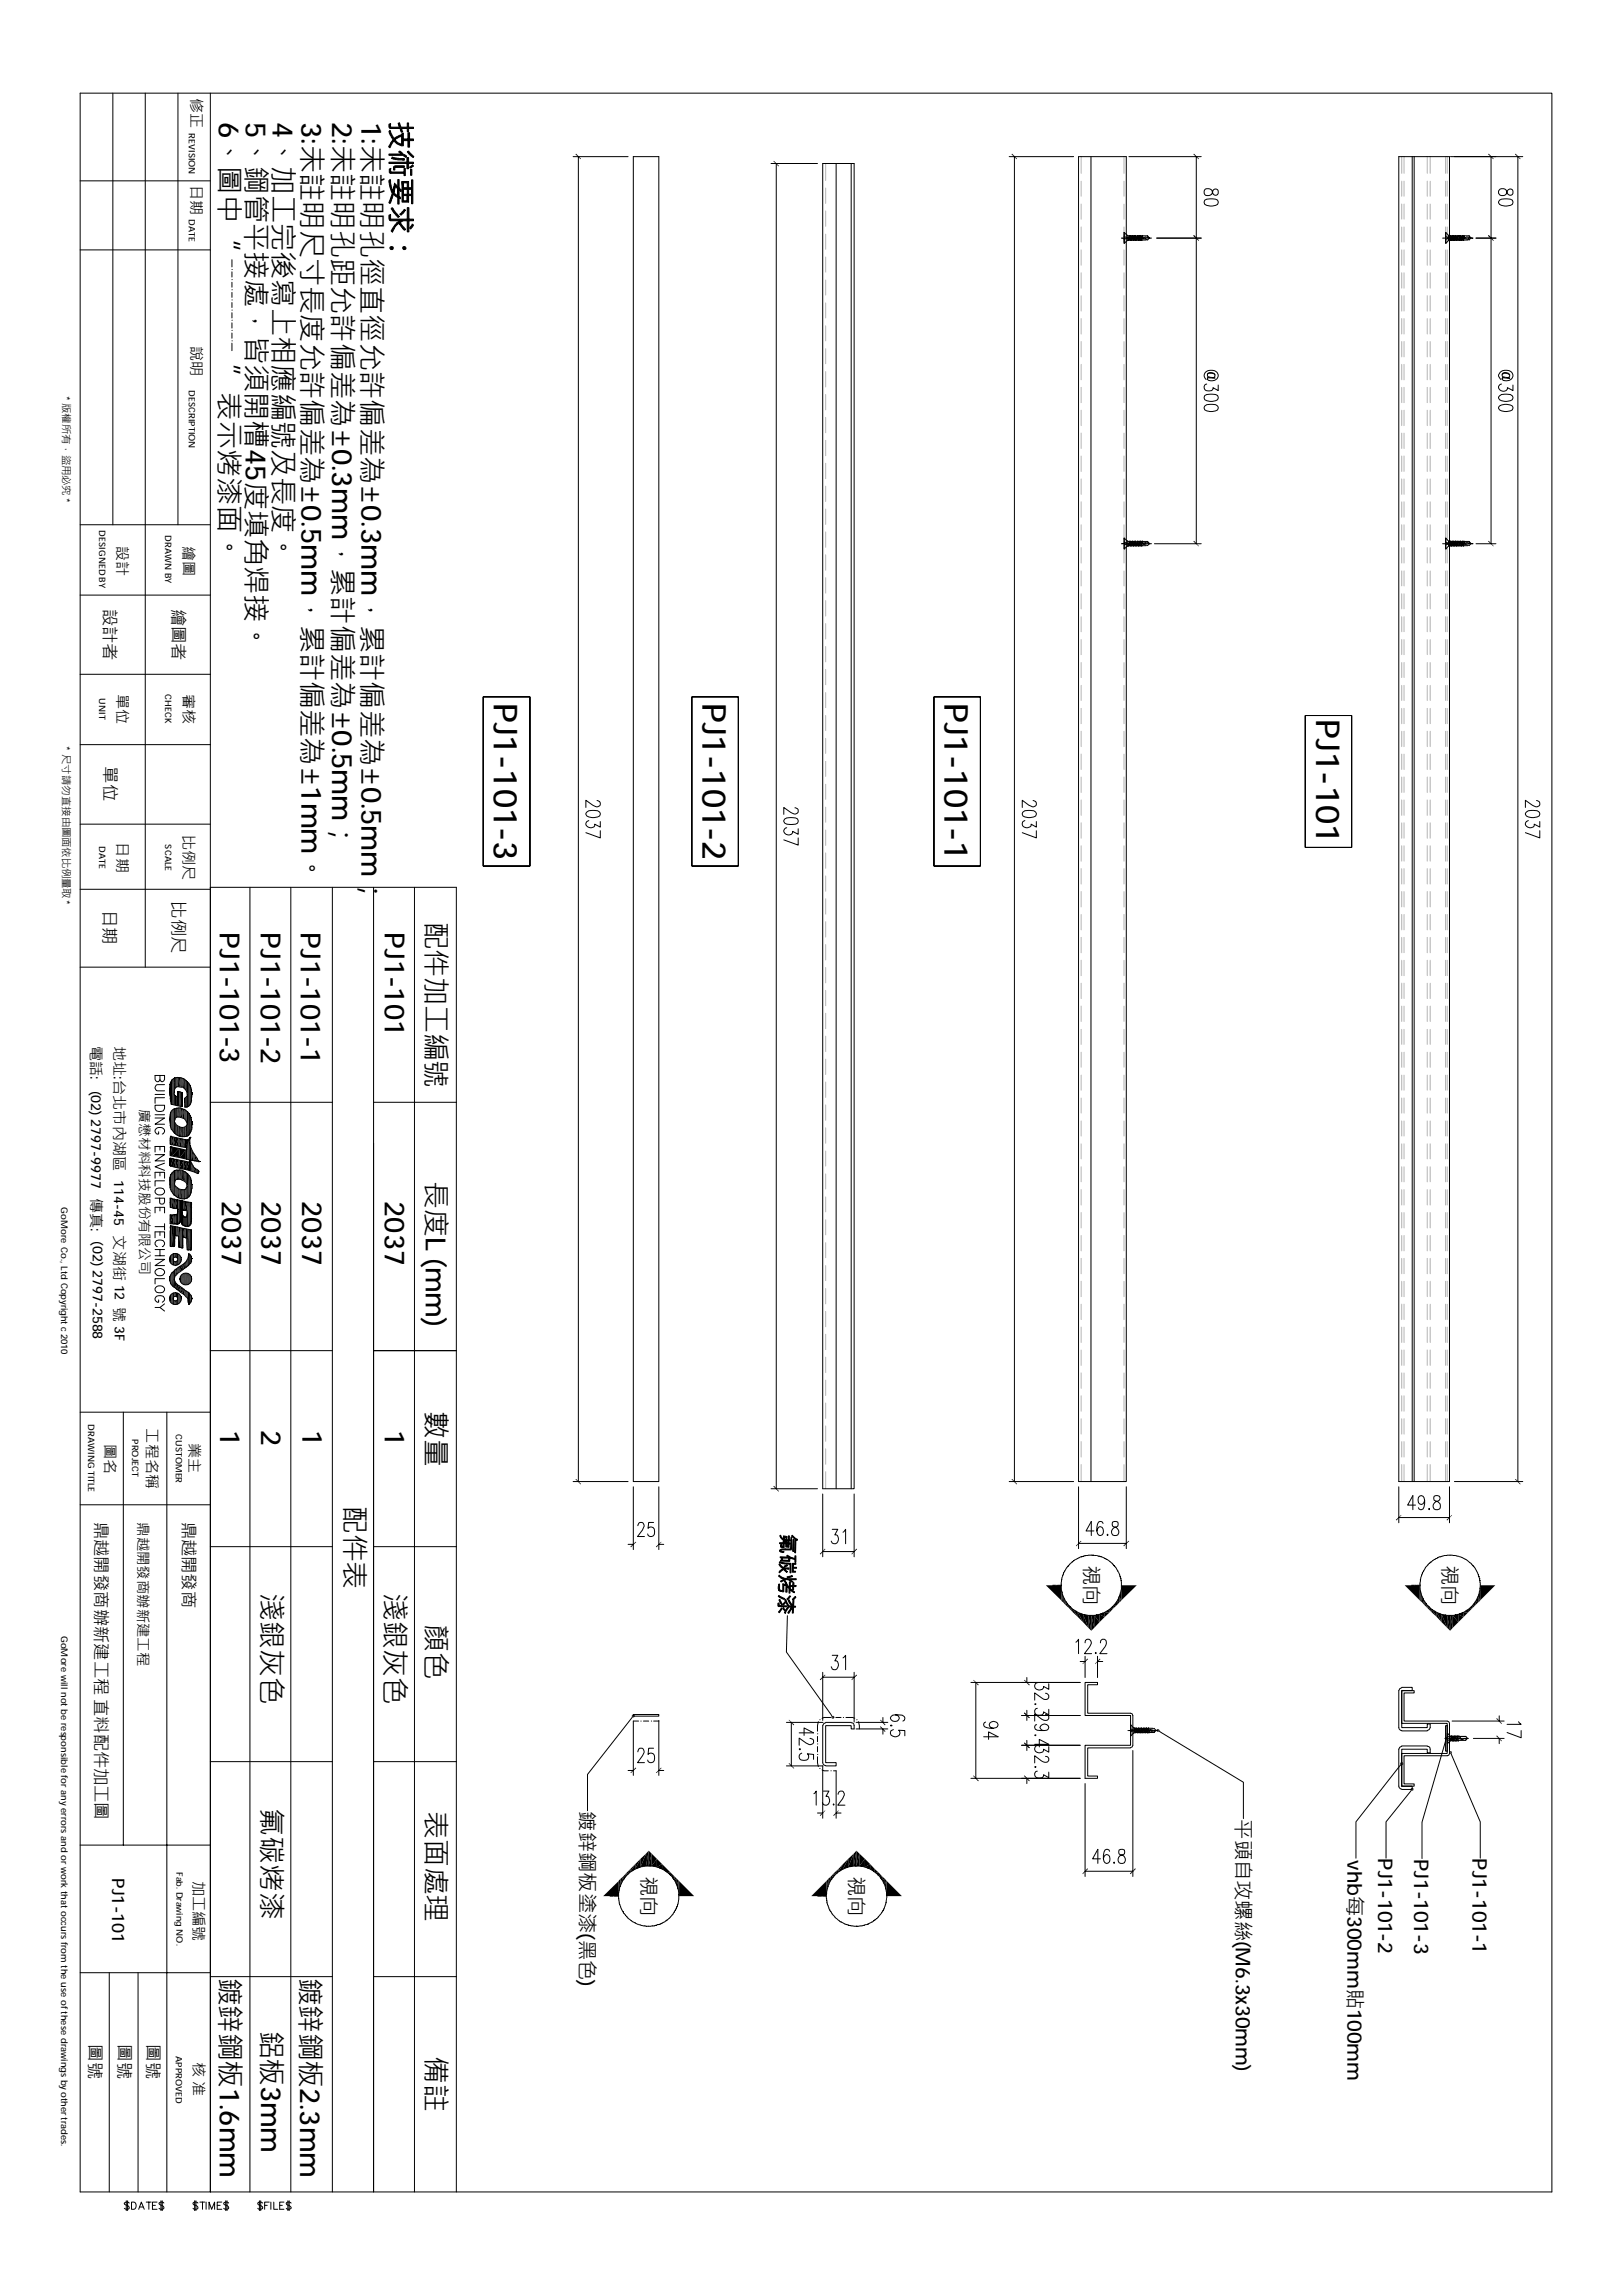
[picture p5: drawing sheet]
<svg xmlns="http://www.w3.org/2000/svg" width="210mm" height="297mm" viewBox="0 0 210 297" stroke-linecap="round" stroke-linejoin="round" font-family="sans-serif">
<defs><g id="words">
<g font-size="4.3">
<text x="63.9" y="90.9" transform="rotate(90 63.9 90.9)">PJ1-101-3</text>
<text x="90.9" y="90.9" transform="rotate(90 90.9 90.9)">PJ1-101-2</text>
<text x="122.2" y="90.9" transform="rotate(90 122.2 90.9)">PJ1-101-1</text>
<text x="170.3" y="93.1" transform="rotate(90 170.3 93.1)">PJ1-101</text>
</g>
<g font-size="3.6">
<text x="28.3" y="15.7" transform="rotate(90 28.3 15.7)">6、圖中“</text>
<text x="31.8" y="15.7" transform="rotate(90 31.8 15.7)">5、鋼管平接處，皆須開槽45度填角焊接。</text>
<text x="35.3" y="15.7" transform="rotate(90 35.3 15.7)">4、加⼯完後寫上相應編號及⻑度。</text>
<text x="39" y="15.7" transform="rotate(90 39 15.7)">3:未註明尺⼨⻑度允許偏差為±0.5mm，累計偏差為±1mm。</text>
<text x="43" y="15.7" transform="rotate(90 43 15.7)">2:未註明孔距允許偏差為±0.3mm，累計偏差為±0.5mm；</text>
<text x="46.8" y="15.7" transform="rotate(90 46.8 15.7)">1:未註明孔徑直徑允許偏差為±0.3mm，累計偏差為±0.5mm；</text>
<text x="28.3" y="47.1" transform="rotate(90 28.3 47.1)">”表示烤漆面。</text>
<text x="55.1" y="119.2" transform="rotate(90 55.1 119.2)">配件加工編號</text>
<text x="28.4" y="120.6" transform="rotate(90 28.4 120.6)">PJ1-101-3</text>
<text x="33.7" y="120.6" transform="rotate(90 33.7 120.6)">PJ1-101-2</text>
<text x="38.9" y="120.6" transform="rotate(90 38.9 120.6)">PJ1-101-1</text>
<text x="49.8" y="120.6" transform="rotate(90 49.8 120.6)">PJ1-101</text>
<text x="28.7" y="155.4" transform="rotate(90 28.7 155.4)">2037</text>
<text x="33.8" y="155.4" transform="rotate(90 33.8 155.4)">2037</text>
<text x="39.1" y="155.4" transform="rotate(90 39.1 155.4)">2037</text>
<text x="49.8" y="155.4" transform="rotate(90 49.8 155.4)">2037</text>
<text x="55.1" y="152.9" transform="rotate(90 55.1 152.9)">⻑度L (mm)</text>
<text x="28.5" y="184.9" transform="rotate(90 28.5 184.9)">1</text>
<text x="33.8" y="184.9" transform="rotate(90 33.8 184.9)">2</text>
<text x="39.2" y="184.9" transform="rotate(90 39.2 184.9)">1</text>
<text x="49.8" y="184.9" transform="rotate(90 49.8 184.9)">1</text>
<text x="55.1" y="182.5" transform="rotate(90 55.1 182.5)">數量</text>
<text x="44.6" y="194.8" transform="rotate(90 44.6 194.8)">配件表</text>
<text x="33.8" y="206.1" transform="rotate(90 33.8 206.1)">淺銀灰色</text>
<text x="49.8" y="206.1" transform="rotate(90 49.8 206.1)">淺銀灰色</text>
<text x="55.1" y="210.1" transform="rotate(90 55.1 210.1)">顏色</text>
<text x="33.8" y="234" transform="rotate(90 33.8 234)">氟碳烤漆</text>
<text x="55.1" y="234.3" transform="rotate(90 55.1 234.3)">表面處理</text>
<text x="28.4" y="255.8" transform="rotate(90 28.4 255.8)">鍍鋅鋼板1.6mm</text>
<text x="38.9" y="255.8" transform="rotate(90 38.9 255.8)">鍍鋅鋼板2.3mm</text>
<text x="33.8" y="262.7" transform="rotate(90 33.8 262.7)">鋁板3mm</text>
<text x="55.1" y="266" transform="rotate(90 55.1 266)">備註</text>
</g>
<g font-size="2.6">
<text x="140.3" y="202.5" transform="rotate(90 140.3 202.5)">視向</text>
<text x="186.6" y="202.5" transform="rotate(90 186.6 202.5)">視向</text>
<text x="75.1" y="234.3" transform="rotate(90 75.1 234.3)">鍍鋅鋼板塗漆(黑色)</text>
<text x="159.9" y="235.4" transform="rotate(90 159.9 235.4)">平頭自攻螺絲(M6.3x30mm)</text>
<text x="83" y="242.7" transform="rotate(90 83 242.7)">視向</text>
<text x="109.9" y="242.7" transform="rotate(90 109.9 242.7)">視向</text>
<text x="174.4" y="240.7" transform="rotate(90 174.4 240.7)">vhb每300mm貼100mm</text>
<text x="178.4" y="240.4" transform="rotate(90 178.4 240.4)">PJ1-101-2</text>
<text x="183" y="240.4" transform="rotate(90 183 240.4)">PJ1-101-3</text>
<text x="190.5" y="240.4" transform="rotate(90 190.5 240.4)">PJ1-101-1</text>
</g>
<g font-size="2.2">
<text x="13.4" y="78.8" transform="rotate(90 13.4 78.8)">設計者</text>
<text x="22.3" y="78.8" transform="rotate(90 22.3 78.8)">繪圖者</text>
<text x="13.4" y="99.1" transform="rotate(90 13.4 99.1)">單位</text>
<text x="13.3" y="117.7" transform="rotate(90 13.3 117.7)">日期</text>
<text x="22.3" y="116.6" transform="rotate(90 22.3 116.6)">比例尺</text>
<text x="12.3" y="196.9" transform="rotate(90 12.3 196.9)">鼎越開發商辦新建工程 直料配件加工圖</text>
<text x="23.6" y="196.9" transform="rotate(90 23.6 196.9)">鼎越開發商</text>
<text x="14.5" y="243" transform="rotate(90 14.5 243)">PJ1-101</text>
<text x="11.5" y="264.5" transform="rotate(90 11.5 264.5)">圖號</text>
<text x="15.3" y="264.5" transform="rotate(90 15.3 264.5)">圖號</text>
<text x="19" y="264.5" transform="rotate(90 19 264.5)">圖號</text>
</g>
<g font-size="1.9">
<text x="24.7" y="12.6" transform="rotate(90 24.7 12.6)">修正</text>
<text x="24.7" y="23.9" transform="rotate(90 24.7 23.9)">日期</text>
<text x="24.7" y="44.7" transform="rotate(90 24.7 44.7)">說明</text>
<text x="15.1" y="70.6" transform="rotate(90 15.1 70.6)">設計</text>
<text x="23.7" y="70.7" transform="rotate(90 23.7 70.7)">繪圖</text>
<text x="15.1" y="89.8" transform="rotate(90 15.1 89.8)">單位</text>
<text x="23.7" y="89.8" transform="rotate(90 23.7 89.8)">審核</text>
<text x="15.1" y="109" transform="rotate(90 15.1 109)">日期</text>
<text x="23.7" y="108.1" transform="rotate(90 23.7 108.1)">比例尺</text>
<text x="11.7" y="135.3" transform="rotate(90 11.7 135.3)">電話:</text>
<text x="14.7" y="135.3" transform="rotate(90 14.7 135.3)">地址:台北市內湖區 114-45 文湖街 12 號 3F</text>
<text x="19" y="184.8" transform="rotate(90 19 184.8)">工程名稱</text>
<text x="13.5" y="186.8" transform="rotate(90 13.5 186.8)">圖名</text>
<text x="24.4" y="186.7" transform="rotate(90 24.4 186.7)">業主</text>
<text x="17.8" y="196.9" transform="rotate(90 17.8 196.9)">鼎越開發商辦新建工程</text>
<text x="25" y="243.4" transform="rotate(90 25 243.4)">加工編號</text>
<text x="25" y="266.8" transform="rotate(90 25 266.8)">核 准</text>
</g>
<g font-size="1.8">
<text x="11.8" y="141.1" transform="rotate(90 11.8 141.1)">(02) 2797-9977 傳真:</text>
<text x="18" y="143.5" transform="rotate(90 18 143.5)">廣懋材料科技股份有限公司</text>
<text x="12" y="160.6" transform="rotate(90 12 160.6)">(02) 2797-2588</text>
</g>
<g font-size="1.4">
<text x="8.1" y="51.2" transform="rotate(90 8.1 51.2)">* 版權所有，盜用必究 *</text>
<text x="8.1" y="96.5" transform="rotate(90 8.1 96.5)">* 尺寸請勿直接由圖面依比例量取 *</text>
</g>
<g font-size="1.2">
<text x="7.9" y="156.2" transform="rotate(90 7.9 156.2)">GoMore Co., Ltd Copyright c 2010</text>
<text x="7.9" y="211.7" transform="rotate(90 7.9 211.7)">GoMore will not be responsible for any errors and or work that occurs from the use ofthese drawings by other trades.</text>
</g>
<g font-size="1.1">
<text x="24.4" y="17.3" transform="rotate(90 24.4 17.3)">REVISION</text>
<text x="24.4" y="28.3" transform="rotate(90 24.4 28.3)">DATE</text>
<text x="24.4" y="50.5" transform="rotate(90 24.4 50.5)">DESCRIPTION</text>
<text x="12.8" y="68.6" transform="rotate(90 12.8 68.6)">DESIGNED BY</text>
<text x="21.4" y="69.2" transform="rotate(90 21.4 69.2)">DRAWN BY</text>
<text x="21.4" y="89.8" transform="rotate(90 21.4 89.8)">CHECK</text>
<text x="12.8" y="90.3" transform="rotate(90 12.8 90.3)">UNIT</text>
<text x="12.8" y="109.5" transform="rotate(90 12.8 109.5)">DATE</text>
<text x="21.4" y="109.2" transform="rotate(90 21.4 109.2)">SCALE</text>
<text x="11.4" y="184.2" transform="rotate(90 11.4 184.2)">DRAWING TITLE</text>
<text x="22.7" y="185.5" transform="rotate(90 22.7 185.5)">CUSTOMER</text>
<text x="17.1" y="186.2" transform="rotate(90 17.1 186.2)">PROJECT</text>
<text x="22.9" y="242.2" transform="rotate(90 22.9 242.2)">Fab. Drawing NO.</text>
<text x="22.7" y="266" transform="rotate(90 22.7 266)">APPROVED</text>
</g>
</g></defs>
<g fill="#000">
<path d="M74.5 20l.7 .5-.1 .1zM74.5 20v-.1l.7 .6zM100.1 20.9l.7 .5v.1zM100.1 20.9l.1-.1 .6 .6zM130.9 20l.7 .5v.1zM130.9 20l.1-.1 .6 .6zM154.4 30.5l.8 .6zM154.4 30.5l.1-.1 .7 .7zM154.4 20l.8 .5-.1 .1zM154.4 20l.1-.1 .7 .6zM192.6 30.5l.7 .6zM192.6 30.5l.1-.1 .6 .7z"/>
<path d="M192.6 20l.7 .5v.1zM192.6 20l.1-.1 .6 .6zM196 20l.8 .5-.1 .1zM196 20l.1-.1 .7 .6zM154.4 70l.8 .6zM154.4 70h.1l.7 .6zM192.6 70l.7 .6zM192.6 70h.1l.6 .6zM22.5 139.4v1.8zM22.5 139.5v1.7zM22.6 139.4v1.6zM22.5 139.4v1.6z"/>
<path d="M22.6 139.4l-.1 1.6zM22.6 139.4v1.5zM22.6 139.4v1.4zM22.7 139.4v1.3zM22.6 139.4v1.3zM22.7 139.4l-.1 1.3zM22.8 139.4l-.1 1.3zM22.8 139.4v1.3zM22.9 139.4l-.1 1.3zM22.9 139.4v-.1v1.3zM22.9 139.3v1.3zM23 139.3l-.1 1.3z"/>
<path d="M23.2 139.4v1.2zM23 139.3l.2 .1-.2 1.2zM23.2 139.4v1.2h-.2zM23.2 139.4h.1l-.1 1.2zM23.3 139.4v1.2h-.1zM23.3 139.4h.1l-.1 1.2zM23.4 139.4v1.2h-.1zM23.4 139.4h.1l-.1 1.2zM23.5 139.4v1.2h-.1zM23.5 139.4l.1 .1-.1 1.1zM23.6 139.5v1.2l-.1-.1zM23.6 139.5v1.2z"/>
<path d="M23.7 139.5l-.1 1.2zM23.7 139.5l.1 .1-.1 1.1zM23.8 139.6v1.1h-.1zM23.9 139.6v1.2zM23.8 139.6h.1l-.1 1.1zM23.9 139.6v1.2l-.1-.1zM23.9 139.6l.1 .1-.1 1.1zM24 139.7v1.2l-.1-.1zM24.1 139.7v1.3zM24 139.7h.1l-.1 1.2zM24.1 139.7v1.3l-.1-.1zM24.1 139.7l.1 .1-.1 1.2z"/>
<path d="M24.2 139.8v1.3l-.1-.1zM24.2 139.8v1.3zM24.2 139.9v1.4zM24.3 139.9v1.5zM24.3 139.9v1.6zM21.9 140.8v.5zM21.9 152.7v.5zM21.9 144.8v.1zM22 140.3v1.5zM22 140.4l-.1 .9zM22 140.4v1.4zM22 149.8v1z"/>
<path d="M22 149.9v.8zM22 149.9v.9zM22 150v.7zM22 150.1v.6zM22 152.4l-.1 .8zM22 152.4v1zM22 140.2v1.7zM22 140.2v1.9zM22 140.2v1.6zM22 147.1v.9zM22 148.4v1.1zM22 149.8v1.1z"/>
<path d="M22 148.9v.6zM22 148.6v.9zM22 147.2v.8zM22 144.2v1.4zM22 152.2v1.4zM22 152.2v1.2zM22 144.2l-.1 .7zM22 144.2v1.4l-.1-.7zM22 155v1.2zM22 155v1zM22 155v.8zM22 159.2v2z"/>
<path d="M22 155v.6zM22.1 147v1.1zM22.1 148.4v1.1zM22.1 144v1.7zM22.1 144v1.9zM22.1 147.1v.9zM22.1 147.1v1zM22.1 152v1.7zM22.1 152v1.9zM22.1 148.4l-.1 1.1zM22.1 147.1l-.1 .9zM22.1 144l-.1 1.6z"/>
<path d="M22.1 152.1l-.1 1.5zM22.1 152.1v1.6zM22.1 155v1.2zM22.1 155l-.1 1.2zM22 149.8h.1l-.1 1.1zM22.1 149.8v1.1h-.1zM22.1 155.1v1.1zM22.1 155.1h.1l-.1 1.1zM22.2 155.1v1.1h-.1zM22.1 147.1h.1l-.1 1zM22.2 147.1v1h-.1zM22.1 148.4h.2l-.2 1.1z"/>
<path d="M22.3 148.4v1.1h-.2zM22.4 149.9v1zM22.1 149.8l.3 .1-.3 1zM22.4 149.9v1h-.3zM22.2 155.1h.2l-.2 1.1zM22.4 155.1v1.2l-.2-.1zM22.2 147.1h.2l-.2 1zM22.4 147.1v1.1l-.2-.1zM22 157.2h.4l-.4 1.1zM22.4 157.2v1.2l-.4-.1zM22.4 147.1v1.1zM22.5 147.1l-.1 1.1z"/>
<path d="M22.5 141.2v1.7zM22.5 141.4v1.5zM22.4 157.2h.1l-.1 1.2zM22.5 157.2v1.2h-.1zM22.4 155.1h.1l-.1 1.2zM22.5 155.1v1.2h-.1zM22.6 141.7v1.2zM22.6 141.6v1.3zM22.6 141.6l-.1 1.3zM22.6 151.4v1.6zM22.6 145.1v1.5zM22.6 143.4v1.6z"/>
<path d="M22.6 153.1v1.6zM22.6 153.2v1.5zM22.6 151.4v1.7zM22.6 143.4v1.7zM22.6 141.8v1.1zM22.6 151.4v1.4zM22.6 143.4v1.5zM22.6 153.3v1.4zM22.6 145.2v1.5zM22.6 151.4v1.5zM22.6 158.7v1.1zM22.6 158.7v1.3z"/>
<path d="M22.6 158.7v1.6zM22.6 158.7v1.9zM22.6 141.8v1.2zM22.6 151.4v1.3zM22.6 143.4v1.4zM22.6 145.4v1.3zM22.5 157.2h.1l-.1 1.2zM22.6 157.2v1.2h-.1zM22.7 141.8l-.1 1.2zM22.7 143.4v1.3zM22.7 151.4l-.1 1.3zM22.6 143.4v1.3z"/>
<path d="M22.7 143.4l-.1 1.3zM22.6 153.3l.1 .1-.1 1.3zM22.7 153.4v1.4l-.1-.1zM22.5 155.1l.2 .1-.2 1.1zM22.7 155.2v1.1h-.2zM22.7 145.5v1.3zM22.7 143.4v1.2zM22.7 151.4v1.3zM22.7 153.4v1.4zM22.7 153.5v1.3zM22.6 145.4l.1 .1-.1 1.2zM22.7 145.5v1.3l-.1-.1z"/>
<path d="M22.4 149.9l.3 .1-.3 .9zM22.7 150v1l-.3-.1zM22.6 158.7h.1l-.1 1.1zM22.7 158.7v1.1h-.1zM22.6 157.2h.1l-.1 1.2zM22.7 157.2v1.2h-.1zM22.8 147.2v1zM22.7 151.4v1.2zM22.8 151.4l-.1 1.2zM22.8 143.3l-.1 1.3zM22.7 150v1zM22.8 150l-.1 1z"/>
<path d="M22.8 153.6v1.2zM22.5 147.1l.3 .1-.3 1zM22.8 147.2v1h-.3zM22.8 151.4v1.2zM22.7 157.2h.1l-.1 1.2zM22.8 157.2v1.2h-.1zM22.7 158.7h.1l-.1 1.1zM22.8 158.7v1.1h-.1zM22.9 141.8v1.2zM22.7 141.8h.2l-.2 1.2zM22.9 141.8v1.2h-.2zM22.9 143.3v1.3z"/>
<path d="M22.9 151.4l-.1 1.2zM22.8 143.3h.1l-.1 1.3zM22.9 143.3v1.3h-.1zM22.8 153.6l.1 .1-.1 1.1zM22.9 153.7v1.2l-.1-.1zM22.7 145.5l.2 .1-.2 1.2zM22.9 145.6v1.2h-.2zM22.9 151.4v1.2zM22.9 157.1v1.3zM22.8 158.7h.1l-.1 1.1zM22.9 158.7v1.2l-.1-.1zM22.8 157.2l.1-.1-.1 1.3z"/>
<path d="M22.9 157.1v1.3h-.1zM22.9 145.7v1.2zM22.9 153.7v1.2zM22.9 143.3v1.2v.1zM22.9 145.6v.1v1.1zM22.9 145.7v1.2v-.1zM22.9 155.2v1.2zM22.9 158.7v1.2zM22.7 155.2h.2l-.2 1.1zM22.9 155.2v1.2l-.2-.1zM23 153.7v1.3zM23 155.2v1.2z"/>
<path d="M23 156.9v1.5zM23 155.2l-.1 1.2zM23 157l-.1 1.4zM23 141.2v1.9zM23 141.3v1.8zM23 141.3v1.7zM22.9 141.8l.1 .1-.1 1.1zM23 141.9v1.1h-.1zM22.9 143.3h.1l-.1 1.2zM23 143.3v1.2h-.1zM22.9 151.4h.1l-.1 1.2zM23 151.4v1.2h-.1z"/>
<path d="M23 156.5v1.9zM23 155.2v1.3zM23 156.6v1.8zM23 156.7v1.7zM23.1 141.2v1.9zM23.1 141.2l-.1 1.9zM23 143.3v1.2zM23.1 143.3l-.1 1.2zM22.9 145.7l.2 .1-.2 1.1zM23.1 145.8v1.2l-.2-.1zM22.8 147.2l.3 .1-.3 .9zM23.1 147.3v1l-.3-.1z"/>
<path d="M22.8 150l.3 .1-.3 .9zM23.1 150.1v1l-.3-.1zM22.9 158.7l.2 .1-.2 1.1zM23.1 158.8v1.1h-.2zM23.1 145.8v1.2zM23.2 145.8v1.2zM23 151.4h.2l-.2 1.2zM23.2 151.4v1.2h-.2zM23 153.7l.2 .1-.2 1.2zM23.2 153.8v1.2h-.2zM22.3 148.4l.9 .2-.9 .9zM23.2 148.6v1.1l-.9-.2z"/>
<path d="M23.1 141.2l.1 .1-.1 1.8zM23.2 141.3v1.8h-.1zM23.1 147.3h.1l-.1 1zM23.2 147.3v1h-.1zM23.2 141.3v1.8zM23.2 151.4v1.2zM23.2 153.8v1.2zM23.2 153.8v1.3v-.1zM23.1 150.1h.1l-.1 1zM23.2 150.1v1h-.1zM23.1 143.3h.1l-.1 1.2zM23.2 143.3v1.2h-.1z"/>
<path d="M23.3 145.8v1.3zM23.2 145.8h.1l-.1 1.2zM23.3 145.8v1.3l-.1-.1zM23.2 148.6h.1l-.1 1.1zM23.3 148.6v1.2l-.1-.1zM23.2 141.3h.1l-.1 1.8zM23.3 141.3v1.8h-.1zM23.2 143.3h.1l-.1 1.2zM23.3 143.3v1.2h-.1zM23.2 151.4h.1l-.1 1.2zM23.3 151.4v1.2h-.1zM23.2 153.8l.1 .1-.1 1.2z"/>
<path d="M23.3 153.9v1.2h-.1zM23.3 143.3l.1 .1-.1 1.1zM23.4 143.4v1.1h-.1zM23.3 145.8l.1 .1-.1 1.2zM23.4 145.9v1.2h-.1zM23.4 145.9v1.2zM23.5 145.9l-.1 1.2zM23.2 147.3h.3l-.3 1zM23.5 147.3v1.1l-.3-.1zM23.5 141.3v1.9zM23.3 141.3h.2l-.2 1.8zM23.5 141.3v1.9l-.2-.1z"/>
<path d="M23.3 151.4h.2l-.2 1.2zM23.5 151.4v1.2h-.2zM23.3 153.9h.2l-.2 1.2zM23.5 153.9v1.2h-.2zM23.6 141.5v1.1zM23.6 141.7v.9zM23.6 141.5v1.4zM23.6 141.4v1.8zM23.6 141.5v1.7zM23.6 141.4l-.1 1.8zM23.5 153.9v1.2zM23.6 153.9v1.2z"/>
<path d="M23.5 147.3h.1l-.1 1.1zM23.6 147.3v1.1h-.1zM23.4 143.4h.2l-.2 1.1zM23.6 143.4v1.2l-.2-.1zM23.6 157.2v1.2zM23.6 155.3v1.2zM23.6 157.1v1.3zM23.6 155.3v1.3zM23.6 156.9v1.5zM23.6 156.8v1.6zM23.6 155.3v1.5zM23.6 145.9v1.2z"/>
<path d="M23.6 143.4v1.2zM23.5 145.9h.1l-.1 1.2zM23.6 145.9v1.2h-.1zM23.6 157.3v1.1zM23.6 157.3v1.2zM23.7 151.5v1.1zM23.6 153.9h.1l-.1 1.2zM23.7 153.9v1.2h-.1zM23.5 151.4l.2 .1-.2 1.1zM23.7 151.5v1.1h-.2zM23.7 157.3v1.2zM23.7 157.3l-.1 1.2z"/>
<path d="M23.7 153.9v1.2zM23.7 157.4v1.1zM23.6 155.3l.1 .1-.1 1.1zM23.7 155.4v1.1h-.1zM23.6 145.9h.1l-.1 1.2zM23.7 145.9v1.2h-.1zM23.6 147.3l.1 .1-.1 1zM23.7 147.4v1h-.1zM23.2 150.1l.5 .1-.5 .9zM23.7 150.2v1l-.5-.1zM23.8 151.5v1.2zM23.7 153.9h.1l-.1 1.2z"/>
<path d="M23.8 153.9v1.2h-.1zM23.7 151.5h.1l-.1 1.1zM23.8 151.5v1.2l-.1-.1zM23.8 157.4v1.2zM23.8 157.5v1.1zM23.6 143.4l.2 .1-.2 1.1zM23.8 143.5v1.2l-.2-.1zM23.7 155.4h.1l-.1 1.1zM23.8 155.4v1.2l-.1-.1zM23.7 158.9h.1l-.1 1.1zM23.8 158.9v1.1h-.1zM23.9 145.9v1.2z"/>
<path d="M23.9 153.9v1.2zM23.8 143.5v1.2zM23.9 143.5l-.1 1.2zM23.8 153.9h.1l-.1 1.2zM23.9 153.9v1.2h-.1zM23.7 145.9h.2l-.2 1.2zM23.9 145.9v1.2h-.2zM23.9 157.5v1.1zM23.8 158.9v1.1zM23.9 158.9v1.2zM23.8 157.5h.1l-.1 1.1zM23.9 157.5v1.1h-.1z"/>
<path d="M23.9 142.6v.6zM23.9 142.1v1.1zM23.8 151.5h.1l-.1 1.2zM23.9 151.5v1.3l-.1-.1zM23.7 147.4h.2l-.2 1zM23.9 147.4v1h-.2zM23.9 155.4v1.2zM23.8 155.4h.1l-.1 1.2zM23.9 155.4v1.2h-.1zM23.9 151.5v1.3zM24 151.6v1.3zM23.9 145.9l.1-.1-.1 1.3z"/>
<path d="M24 145.8v1.3h-.1zM23.9 153.9h.1l-.1 1.2zM24 153.9v1.2h-.1zM23.9 143.5l.1 .1-.1 1.1zM24 143.6v1.2l-.1-.1zM24 157.5l-.1 1.1zM23.9 158.9h.1l-.1 1.2zM24 158.9v1.2h-.1zM24 147.4v1zM24 145.8v1.3zM24 153.9v1.2zM24 153.8v1.3z"/>
<path d="M23.9 147.4h.1l-.1 1zM24 147.4v1h-.1zM24 157.5v1.2zM24 157.5v1.1zM24 158.9v1.2zM24 159v1.1zM23.9 142.1l.1-.1-.1 1.2zM24 142v1.2h-.1zM24 147.4v.8zM24 147.4v.9zM24 143.6v1.2zM24 143.6v1.3v-.1z"/>
<path d="M23.3 148.6l.7 .2-.7 1zM24 148.8v1.1l-.7-.1zM24.1 145.7v1.4zM24 147.4v.7zM24.1 147.5l-.1 .6zM24 148.8v1.1zM24.1 148.8l-.1 1.1zM24 143.6v1.3zM24.1 143.6v1.3zM24.1 153.8l-.1 1.3zM24.1 145.7l-.1 1.4zM24.1 157.4v1.3z"/>
<path d="M24.1 157.5l-.1 1.2zM24.1 141.9v1.3zM24 142l.1-.1-.1 1.3zM24.1 141.9v1.3h-.1zM24.1 148.8v1.2zM24.1 148.8v1.1zM24.1 150.3v1zM24.1 151.7v1.3zM24.1 147.5v.4zM24.1 147.5v.5zM24.1 153.7v1.4zM24.1 143.7v1.4z"/>
<path d="M24 151.6l.1 .1-.1 1.2zM24.1 151.7v1.3l-.1-.1zM23.7 150.2l.4 .1-.4 .9zM24.1 150.3v1l-.4-.1zM24.2 141.9l-.1 1.3zM24.2 145.6v1.4zM24.2 148.7v1.3zM24.2 153.6v1.5zM24.2 148.2v.3zM24.2 148.2v.5zM24.2 148.2v.2zM24.2 148.8v1.2z"/>
<path d="M24.2 143.7v1.4zM24.2 148.8l-.1 1.2zM24.1 147.5v.3zM24.2 147.5l-.1 .3zM24.2 145.7l-.1 1.4zM24.2 153.7l-.1 1.4zM24.2 151.8v1.3zM24.2 159v1.1zM24.2 159v1.9zM24.2 157.3v1.4zM24.2 157.4l-.1 1.3zM24 159h.2l-.2 1.1z"/>
<path d="M24.2 159v1.1h-.2zM24.2 141.8v1.4zM24.2 151.8v1.5zM24.2 151.8v1.6zM24.2 145.3v1.7zM24.2 153.4v1.6zM24.2 151.8v1.4zM24.2 143.7v1.5zM24.2 143.7v1.6zM24.2 145.4v1.6zM24.2 147.5v.1zM24.2 153.5v1.6z"/>
<path d="M24.2 145.5v1.5zM24.2 148v2zM24.2 156.9v1.8zM24.2 157v1.7zM24.2 157.1v1.6zM23.9 155.4l.3 .1-.3 1.1zM24.2 155.5v1.2l-.3-.1zM24.3 141.5v1.7zM24.3 141.6v1.6zM24.3 141.7l-.1 1.5zM24.1 150.3l.4 .1-.4 .9zM24.5 150.4v1l-.4-.1z"/>
<path d="M24.5 150.2v1.2zM24.5 150.3v1.1zM24.5 150.4v1zM24.6 147.1v.3zM24.6 147.2v.3zM24.6 147.2v.5zM24.6 150.1l-.1 1.3zM24.6 148.2v1.9zM24.6 150.1v1.4zM24.6 147.1v.2zM24.6 150.1l.1 .3-.1 1.1zM24.7 150.4v1.1h-.1z"/>
<path d="M24.7 144.5v1.9zM24.7 144.6v1.8zM24.7 152.6v1.9zM24.6 148.2l.1 .4-.1 1.5zM24.7 148.6v1.5h-.1zM24.8 140.9v1.7zM24.8 141v1.6zM24.8 140.9l-.1 1.9zM24.8 152.6v1.8zM24.8 152.8v1.6zM24.7 152.6v1.8zM24.8 152.6l-.1 1.8z"/>
<path d="M24.8 155.9v1zM24.8 155.9v1.1zM24.8 155.9v1.8zM24.8 141.1v1.3zM24.8 141v1.5zM24.8 141.1v1.4zM24.8 144.8v1.3zM24.8 144.9v1.2zM24.8 152.8v1.4zM24.7 148.6l.1 .1-.1 1.4zM24.8 148.7v1.4h-.1zM24.7 144.6l.1 .2-.1 1.6z"/>
<path d="M24.8 144.8v1.3l-.1 .3zM24.7 150.4l.1 .2-.1 .9zM24.8 150.6v.9h-.1zM24.8 141.5v.3zM24.8 141.3v.7zM24.8 141.5v.5zM24.8 141.3v1.1zM24.8 145.4v.1zM24.8 153.2v.4zM24.8 145.1v.6zM24.8 145.4v.3zM24.8 153.2v.6z"/>
<path d="M24.8 145.1v.8zM24.8 144.9v1.1zM24.8 145.1v.9zM24.8 152.8v1.3zM24.8 153.2v.9zM24.8 150.6l.1 .1-.1 .8zM24.9 150.7v.8h-.1zM24.9 150.7l.1 .2-.1 .6zM25 150.9v.7l-.1-.1zM24.8 148.7l.2 .4-.2 1zM25 149.1v1h-.2zM25 150.9h.1l-.1 .7z"/>
<path d="M25.1 150.9v.7h-.1zM25 149.1l.1 .2-.1 .8zM25.1 149.3v.8h-.1zM25.1 149.3l.1 .2-.1 .6zM25.2 149.5v.7l-.1-.1zM25.1 150.9l.1 .2-.1 .5zM25.2 151.1v.6l-.1-.1zM25.2 151.1l.2 .2-.2 .4zM25.4 151.3v.5l-.2-.1zM25.2 149.5l.2 .3-.2 .4zM25.4 149.8v.4h-.2zM25.4 149.8l.1 .1-.1 .3z"/>
<path d="M25.5 149.9v.4l-.1-.1zM25.4 151.3l.2 .2-.2 .3zM25.6 151.5v.3h-.2zM25.6 151.5v.3zM25.5 149.9l.1 .2-.1 .2zM25.6 150.1v.2h-.1zM25.7 151.5v.3zM25.6 150.1v.2zM25.7 150.1l-.1 .2zM25.7 151.5l-.1 .3zM25.7 151.5v.2zM25.7 150.1v.1v.1z"/>
<path d="M25.7 150.3v-.1zM25.7 150.2l.1 .1zM21.9 162.8v.2zM21.9 167.9v.2zM21.9 167.8v.3zM21.9 167.8v.4zM21.9 162.8v.3zM21.9 165.3v.3zM22 167.8l-.1 .4zM22 167.8v.5zM22 162.7l-.1 .4zM22 162.7v.5z"/>
<path d="M22 165.1v.7zM22 165.2l-.1 .4zM22 165.2v.6zM22 167.6v.7zM22 167.6v.8zM22 162.5v.8zM22 167.7v.6zM22 162.6v.7zM22 165v.8zM22 165v.9zM22.1 167.5l-.1 .9zM22.1 167.5v.9z"/>
<path d="M22.1 162.5v.9zM22.1 164.9l-.1 1zM22.1 164.9v1.1zM22.1 167.5v1zM22.1 162.4v1zM22.1 164.8v1.2v-1.1zM22.1 164.8v1.3v-.1zM22.1 167.5h.1l-.1 1zM22.2 167.5v1.1l-.1-.1zM22.1 162.4h.1l-.1 1zM22.2 162.4v1.1l-.1-.1zM22.2 164.7l-.1 1.4z"/>
<path d="M22.2 164.7v1.5zM22.2 167.4v1.2zM22.2 162.4v1.1zM22.2 162.3v1.3zM22.2 164.7v1.6zM22.3 167.3v1.3zM22.3 162.3v1.3zM22.3 167.3h.1l-.1 1.3zM22.4 167.3v1.4l-.1-.1zM22.3 162.3l.1-.1-.1 1.4zM22.4 162.2v1.4h-.1zM22.4 164.5l-.2 1.8v-1.6z"/>
<path d="M22.4 164.5v1.9l-.2-.1zM22.4 168.1v.6zM22.4 163v.6zM22.4 163.1v.5zM22.4 167.3v.7zM22.4 162.2v.7zM22.4 168v.7zM22.4 162.2v.8zM22.4 167.3v1.4zM22.4 162.2v1.4zM22.4 164.5v1.9zM22.4 168.2v.5z"/>
<path d="M22.4 163.1v.6zM22.4 167.3v.6zM22.4 162.2v.6zM22.5 167.2v.6zM22.5 162.2v.6zM22.5 168.2l-.1 .5zM22.5 163.2l-.1 .5zM22.5 167.2l-.1 .6zM22.5 162.2l-.1 .6zM22.5 168.2v.5zM22.5 168.3v.5zM22.5 163.2v.5z"/>
<path d="M22.5 162.2v.5zM22.5 165.5v1.1zM22.5 164.4v1zM22.5 164.4v1.1zM22.6 168.3l-.1 .5zM22.6 163.2l-.1 .5zM22.6 167.2l-.1 .6zM22.6 162.2l-.1 .5zM22.6 165.7v.9zM22.6 164.3v1zM22.5 164.4v.9zM22.6 164.4l-.1 .9z"/>
<path d="M22.6 167.2v.5zM22.6 162.2v.5zM22.6 168.3v.5zM22.6 163.2v.5zM22.6 165.8v.8zM22.6 162.2v.4zM22.6 163.3v.4zM22.6 165.9v.8zM22.7 168.3l-.1 .5zM22.7 163.3l-.1 .4zM22.7 167.2l-.1 .5zM22.7 162.2l-.1 .4z"/>
<path d="M22.6 164.3h.1l-.1 .8zM22.7 164.3v.7l-.1 .1zM22.7 167.2v.5zM22.7 162.2v.4zM22.7 164.3v.7zM22.7 164.2v.8zM22.8 167.2v.5zM22.8 162.2v.4zM22.8 162.2l-.1 .4zM22.7 168.3h.1l-.1 .5zM22.8 168.3v.5h-.1zM22.7 163.3h.1l-.1 .4z"/>
<path d="M22.8 163.3v.4h-.1zM22.8 168.3v.5zM22.8 163.3v.4zM22.8 163.2v.5zM22.9 168.3v.5zM22.9 163.2v.5zM22.9 168.3l-.1 .5zM22.9 163.2l-.1 .5zM22.8 167.2h.1l-.1 .5zM22.9 167.2v.5h-.1zM22.8 162.2h.1l-.1 .4zM22.9 162.2v.5l-.1-.1z"/>
<path d="M22.9 166.1v.7zM22.6 165.9l.3 .2-.3 .6zM22.9 166.1v.7l-.3-.1zM22.9 167.2v.6zM22.9 162.2v.5zM22.9 168.2v.6zM22.9 167.2v.5zM22.9 162.2v.6zM22.9 168.2v.5zM22.9 163.1v.6zM22.7 164.2l.2-.1-.2 .9zM22.9 164.1v.6l-.2 .3z"/>
<path d="M23 168.1v.6zM23 163v.6zM23 163.1v.5zM23 167.3v.5zM23 167.3v.6zM23 162.2v.6zM23 168.1l-.1 .6zM23 163.1l-.1 .6zM23 168v.7zM23 167.3v.7zM23 162.2v.7zM23 162.2v.8z"/>
<path d="M23 167.3v1.4zM23.1 167.3l-.1 1.4zM23 162.2v1.4zM23.1 162.2l-.1 1.4zM23.1 164l-.2 .7v-.6zM23.1 164v.7h-.2zM23.1 167.3v1.4zM23.1 162.2v1.4zM23.1 162.3v1.3zM22.9 166.1l.3 .3-.3 .4zM23.2 166.4v.6l-.3-.2zM23.1 167.3l.1 .1-.1 1.2z"/>
<path d="M23.2 167.4v1.2h-.1zM23.1 162.3h.1l-.1 1.3zM23.2 162.3v1.3h-.1zM23.1 164l.1-.1-.1 .8zM23.2 163.9v.6l-.1 .2zM23.2 167.4v1.2zM23.2 167.5v1.1zM23.2 162.3v1.3zM23.2 162.4v1.2zM23.3 165.3v.3zM23.3 167.5l-.1 1.1zM23.2 162.4v1.1z"/>
<path d="M23.3 162.4l-.1 1.1zM23.3 165.2v.4zM23.3 165.2v.5zM23.3 167.5v1zM23.3 162.4v1zM23.3 162.5v.9zM23.4 165.1v.7zM23.3 167.5v.9zM23.4 167.6l-.1 .8zM23.4 162.5l-.1 .9zM23.4 165.2l-.1 .5zM23.4 165.2v.6z"/>
<path d="M23.2 166.4l.2 .1-.2 .5zM23.4 166.5v.6l-.2-.1zM23.4 165v.9zM23.4 167.6v.8zM23.4 167.7v.7zM23.4 162.5v.8zM23.4 162.6v.7zM23.5 167.8v.5zM23.5 162.7v.5zM23.5 162.8v.4zM23.5 165l-.1 .9zM23.5 165v1z"/>
<path d="M23.4 167.7v.6zM23.5 167.8l-.1 .5zM23.5 162.7l-.1 .6zM23.5 162.8v.2zM23.5 167.9v.2zM23.5 167.8v.4zM23.5 167.9v.3zM23.5 162.8v.3zM23.5 165v-.1v1.1zM23.5 164.9v1.1zM23.6 164.9l-.1 1.1zM23.6 164.9v1.2z"/>
<path d="M23.4 166.5l.2 .2-.2 .4zM23.6 166.7v.6l-.2-.2zM23.6 164.8v1.3zM23.2 163.9l.5-.3-.5 .9zM23.7 163.6v.6l-.5 .3zM23.6 164.8h.1l-.1 1.3zM23.7 164.8v1.3h-.1zM23.7 163.6v.6zM23.7 164.8v1.3zM23.7 164.7v1.5zM23.7 164.7h.1l-.1 1.5zM23.8 164.7v1.5h-.1z"/>
<path d="M23.6 166.7l.2 .1-.2 .5zM23.8 166.8v.7l-.2-.2zM23.8 166.8v.7zM23.9 166.8l-.1 .7zM23.8 164.7h.1l-.1 1.5zM23.9 164.7v1.5h-.1zM23.9 163.4v.7zM23.7 163.6l.2-.2-.2 .8zM23.9 163.4v.7l-.2 .1zM23.9 164.7h.1l-.1 1.5zM24 164.7v1.5h-.1zM23.9 166.8l.1 .1-.1 .6z"/>
<path d="M24 166.9v.7l-.1-.1zM24 164.7v1.5zM24.1 163.2l-.2 .9v-.7zM24.1 163.2v.7l-.2 .2zM24 164.7h.1l-.1 1.5zM24.1 164.7v1.5h-.1zM24.1 163.2v.7zM24 166.9l.1 .1-.1 .6zM24.1 167v.8l-.1-.2zM24.1 167v.8zM24.2 167v.8zM24.1 164.7h.1l-.1 1.5z"/>
<path d="M24.2 164.7v1.5h-.1zM24.2 163.1l-.1 .8v-.7zM24.2 163.1v.8h-.1zM24.2 164.7v1.5zM24.3 164.7l-.1 1.5zM24.2 167l.1 .1-.1 .7zM24.3 167.1v.9l-.1-.2zM24.3 162.9l-.1 1v-.8zM24.3 162.9v.9l-.1 .1zM24.3 164.7v1.5zM24.3 167.2v.9zM24.3 162.7v1.1z"/>
<path d="M24.3 162.8v1zM24.3 167.1v.1v.8zM24.3 167.2v.9v-.1zM24.4 167.2v1.5zM24.4 167.2v1.3zM24.4 167.2v1.1zM24.4 162.5l-.1 1.2zM24.3 164.7l.1 .1-.1 1.4zM24.4 164.8v1.3l-.1 .1zM24.4 167.2v1.6zM24.4 162.2v1.5zM24.4 164.8v1.3z"/>
<path d="M24.5 164.8l-.1 1.3zM24.5 167.3v1.5zM24.5 167.3l-.1 1.5zM24.5 164.8l.1 .1-.1 1.2zM24.6 164.9v1.2h-.1zM24.6 162.3v1.3zM24.4 162.2l.2 .1-.2 1.4zM24.6 162.3v1.3l-.2 .1zM24.6 164.9v1.2zM24.5 167.3l.1 .1-.1 1.3zM24.6 167.4v1.2l-.1 .1zM24.6 164.9v1.1z"/>
<path d="M24.6 165v1zM24.6 167.4v1.2zM24.6 167.5v1.1zM24.6 162.3v1.2v.1zM24.7 165l-.1 1zM24.7 162.4v1zM24.6 162.3v1.2zM24.7 162.4l-.1 1.1zM24.7 165v.9zM24.7 165.1v.8zM24.7 167.6v.9zM24.7 162.5v.9z"/>
<path d="M24.6 167.5l.1 .1-.1 1zM24.7 167.6v.9l-.1 .1zM24.8 165.2v.6zM24.7 165.1v.7zM24.8 165.2l-.1 .6zM24.8 167.7v.7zM24.8 162.5v.8zM24.7 162.5v.8zM24.8 162.5l-.1 .8zM24.8 167.7l-.1 .8zM24.8 165.3v.3zM24.8 165.2v.5z"/>
<path d="M24.8 165.3v.4zM24.8 162.7v.4zM24.8 167.8v.5zM24.8 162.5v.7zM24.8 162.7v.5zM24.8 167.8v.6zM24.8 168v.1zM24.8 162.8v.2zM24.8 168v.2zM24.8 167.9v.3zM24.8 162.8v.3zM24.8 167.9v.4z"/>
<path d="M74.5 191.4l.7 .6-.1 .1zM74.5 191.4v-.1l.7 .7zM84.9 200.1l.7-.6-.6 .7zM85.6 199.5l-.6 .7zM100.1 192.3l.7 .6v.1zM100.1 192.3l.1-.1 .6 .7zM130.9 191.4l.7 .6v.1zM130.9 191.4l.1-.1 .6 .7zM139.2 200l.7-.7-.6 .8zM139.9 199.3l.1 .1-.7 .7zM145.4 200l.6-.7-.5 .8zM180.6 196.6l.7-.6-.6 .7z"/>
<path d="M181.3 196l-.6 .7zM187.2 196.6l.7-.6-.6 .7zM187.9 196l-.6 .7zM196 191.4l.8 .6-.1 .1zM196 191.4l.1-.1 .7 .7zM81.6 200.1l.7-.6-.6 .7zM82.3 199.5l-.6 .7zM106.1 201l.7-.7-.6 .8zM106.1 217.3l.7-.7-.6 .8zM106.8 200.3v.1l-.6 .7zM106.8 216.6v.1l-.6 .7zM110.8 200.3l-.6 .8v-.1z"/>
<path d="M110.2 217.3l.6-.7-.6 .8zM110.8 200.3l.1 .1-.7 .7zM110.8 216.6l.1 .1-.7 .7zM125.9 217.4l.8 .6h-.1zM126 217.3l.7 .7zM132.5 217.4l.8 .6h-.1zM132.5 217.4l.1-.1 .7 .7zM135.3 205.1h2v1.9zM137.4 205.8l.2 1.5-.2-.2zM137.4 205.8l.2 .7v.8zM137.6 206.5l.3 1.1-.3-.3zM137.6 206.5l.3 .7v.4z"/>
<path d="M137.9 207.2l.4 .9-.4-.5zM137.9 207.2l.4 .5v.4zM138.3 207.7l.6 .9-.6-.5zM138.3 207.7l.6 .5v.4zM138.9 208.2l.6 1-.6-.6zM138.9 208.2l.6 .4v.6zM140.7 214.6l-.6 .7zM140.7 214.6l.1 .1-.7 .6zM139.5 208.6l.7 1.3-.7-.7zM139.5 208.6l.7 .3v1zM140.2 208.9l.6 1.7-.6-.7zM140.2 208.9l.6 .1v1.6z"/>
<path d="M140.8 209l.4 2-.4-.4zM140.8 209h.4v2zM141.2 209l.4 1.6-.4 .4zM141.2 209h.4v1.6zM141.6 209l.7 .9-.7 .7zM141.6 209l.7-.1v1zM142.3 214.6l-.6 .7zM142.3 214.6l.1 .1-.7 .6zM142.3 208.9l.7 .3-.7 .7zM142.3 208.9l.7-.3v.6zM143 208.6h.6l-.6 .6zM143 208.6l.6-.4v.4z"/>
<path d="M143.6 208.2l.5-.1-.5 .5zM143.6 208.2l.5-.5v.4zM144.1 207.7l.5-.1-.5 .5zM144.6 207.2v.4l-.5 .1zM144.6 207.2l.3 .1-.3 .3zM144.9 206.5v.8l-.3-.1zM144.9 206.5l.2 .6-.2 .2zM145.1 205.8v1.3l-.2-.6zM145.1 205.8v1.3zM145.1 205.1v1.9zM146 199.3l.1 .1-.6 .7zM145.1 205.1h2l-2 1.9z"/>
<path d="M181.4 218.7h1.4zM181.8 205.1h1.9v1.9zM183.8 205.8l.2 1.5-.2-.2zM183.8 205.8l.2 .7v.8zM184 206.5l.3 1.1-.3-.3zM184 206.5l.3 .7v.4zM184.3 207.2l.4 .9-.4-.5zM184.3 207.2l.4 .5v.4zM184.7 207.7l.6 .9-.6-.5zM184.7 207.7l.6 .5v.4zM185.3 208.2l.6 1-.6-.6zM185.3 208.2l.6 .4v.6z"/>
<path d="M185.9 208.6l.7 1.3-.7-.7zM185.9 208.6l.7 .3v1zM186.6 208.9l.7 1.7-.7-.7zM186.6 208.9l.7 .1v1.6zM187.3 209l.4 2-.4-.4zM187.3 209h.4v2zM187.7 209l.3 1.6-.3 .4zM187.7 209h.3v1.6zM188 209l.7 .9-.7 .7zM188 209l.7-.1v1zM188.7 208.9l.7 .3-.7 .7zM188.7 208.9l.7-.3v.6z"/>
<path d="M189.4 208.6h.6l-.6 .6zM189.4 208.6l.6-.4v.4zM190 208.2l.5-.1-.5 .5zM190 208.2l.5-.5v.4zM190.5 207.7l.5-.1-.5 .5zM191 207.2v.4l-.5 .1zM191 207.2l.3 .1-.3 .3zM191.3 206.5v.8l-.3-.1zM191.3 206.5l.2 .6-.2 .2zM191.5 205.8v1.3l-.2-.6zM191.5 205.8v1.3zM191.6 205.1v1.9z"/>
<path d="M191.6 205.1h1.9l-1.9 1.9zM82.3 228.7l-.6 .7-.1-.1zM82.3 228.7v.1l-.6 .6zM81.7 222h.3l-.2 .2zM81.8 221.9l.2 .1h-.3zM82 222v.2h-.2zM81.8 221.9l.1-.1 .1 .2zM82 222l.1 .1-.1 .1zM81.9 221.8l.2 .1-.1 .1zM82 222h.2l-.1 .1zM82.1 221.9l.1 .1h-.2zM82.9 240.5l.7-.7-.7 1.7z"/>
<path d="M83.6 239.8v1.6l-.7 .1zM83.9 239.4l-.3 2v-1.6zM83.9 239.4v2h-.3zM83.9 239.4l.4 .4-.4 1.6zM84.3 239.8v1.6h-.4zM84.9 229.3l.7-.6-.6 .7zM85.6 228.7v.1l-.6 .6zM102.1 228.2l.7 .6h-.1zM102.1 228.1l.7 .7-.7-.6zM102.1 222.5l.7 .6-.1 .1zM102.1 222.5l.7 .6zM106.1 234.9l.7-.7-.6 .7z"/>
<path d="M106.8 234.2l-.6 .7zM107.6 222.2h.2l-.2 .1zM107.6 222.3l.2-.1-.1 .2zM107.7 222l.1 .2h-.2zM107.8 222.2l.1 .1-.2 .1zM107.7 222h.1v.2zM107.8 222.2h.2l-.1 .1zM107.8 222l.1 .1-.1 .1zM107.8 222.2l.1-.1 .1 .1zM107.8 234.9l.7-.7-.6 .7zM108.5 234.2l-.6 .7zM109.8 240.5l.7-.7-.7 1.7z"/>
<path d="M110.5 239.8v1.6l-.7 .1zM110.8 239.4l-.3 2v-1.6zM110.8 239.4v2h-.3zM110.8 239.4l.4 .4-.4 1.6zM111.2 239.8v1.6h-.4zM113.9 222.5l.7 .6-.1 .1zM113.9 222.5h.1l.6 .6zM113.9 223.4l.7 .6-.1 .1zM113.9 223.4l.1-.1 .6 .7zM125.9 229.8l.8 .6h-.1zM126 229.7l.7 .7-.8-.6zM132.5 221.6l.8 .6-.1 .1z"/>
<path d="M132.5 225.5l.8 .6-.1 .1zM132.6 221.6l.7 .6-.8-.6zM132.5 225.5h.1l.7 .6zM132.5 229.8l.8 .6h-.1zM132.6 229.7l.7 .7-.8-.6zM149.6 223.9h.3l-.1 .2zM149.7 223.8l.2 .1h-.3zM149.9 223.9v.2h-.1zM149.7 223.8l.1-.1 .1 .2zM149.9 223.9l.1 .1-.1 .1zM149.8 223.7h.1v.2zM149.9 223.9l.2-.1-.1 .2z"/>
<path d="M149.9 223.7l.2 .1-.2 .1zM181.2 228.2h.2l-.1 .1zM181.2 228l.2 .2h-.2zM181.4 228.2v.2l-.1-.1zM181.2 228h.2v.2zM181.4 228.2l.2 .1-.2 .1zM181.4 228h.1l-.1 .2zM181.4 228.2h.2v.1zM181.5 228l.1 .2h-.2zM182.5 231.5h.3l-.2 .1zM182.6 231.4l.2 .1h-.3zM182.8 231.5v.2l-.2-.1z"/>
<path d="M182.6 231.4l.1-.1 .1 .2zM181.4 231.1l1.4-.1v.1zM181.4 231h1.4l-1.4 .1zM182.8 231.5l.1 .1-.1 .1zM182.7 231.3h.2l-.1 .2zM182.8 231.5h.1v.1zM182.9 231.3v.2h-.1zM187 224.8l.2 .1h-.2zM187 224.9h.2l-.1 .2zM187.1 224.7l.1 .2-.2-.1zM187.2 224.9v.1l-.1 .1zM187.1 224.7h.1v.2z"/>
<path d="M187.2 224.9h.2l-.2 .1zM187.2 224.7l.1 .1-.1 .1zM187.2 224.9l.1-.1 .1 .1zM187.5 226.6l.2 .1-.2 .1zM187.5 226.8l.2-.1-.1 .2zM187.5 226.6h.1l.1 .1zM187.7 226.7l.1 .2h-.2zM187.7 226.7l.2 .1-.1 .1zM187.6 226.6h.2l-.1 .1zM187.7 226.7l.2-.1v.2zM187.8 226.6h.1l-.2 .1zM193.6 222.4l.8 .6h-.1z"/>
<path d="M193.7 222.3l.7 .7-.8-.6zM193.6 224.6l.8 .6-.1 .1zM193.6 224.6l.1-.1 .7 .7zM78.1 245.3l2-1.9v1.9zM80.3 243.1l-.2 1.5v-1.3zM80.3 243.1v.8l-.2 .7zM80.3 243.1l.3-.3-.3 1.1zM80.6 242.8v.4l-.3 .7zM81.1 242.3l-.5 .9v-.4zM81.1 242.3v.3l-.5 .6zM81.6 241.8l-.5 .8v-.3zM81.6 241.8v.4l-.5 .4z"/>
<path d="M82.2 241.2l-.6 1v-.4zM82.2 241.2v.6l-.6 .4zM82.9 240.5l-.7 1.3v-.6zM82.9 240.5v1l-.7 .3zM84.3 239.8l.7 .7-.7 .9zM85 240.5v1l-.7-.1zM85 240.5l.7 .7-.7 .3zM85 241.5l.7-.3v.6zM85.7 241.2l.6 .6h-.6zM85.7 241.8h.6v.4zM86.3 241.8l.5 .5-.5-.1zM86.3 242.2l.5 .1v.3z"/>
<path d="M86.8 242.3l.5 .5-.5-.2zM86.8 242.6l.5 .2v.4zM87.3 242.8l.3 .3-.3 .1zM87.3 243.2l.3-.1v.8zM87.6 243.1l.2 .2-.2 .6zM87.8 243.3v1.3l-.2-.7zM87.8 243.3l.1 .1-.1 1.2zM87.9 243.4v1.9l-.1-.7zM87.9 243.4l1.9 1.9h-1.9zM106.9 243.4v1.9h-1.9zM107.2 243.1l-.2 1.5v-1.3zM107.2 243.1v.8l-.2 .7z"/>
<path d="M107.2 243.1l.3-.3-.3 1.1zM107.5 242.8v.4l-.3 .7zM107.9 242.3l-.4 .9v-.4zM107.9 242.3v.3l-.4 .6zM107.9 242.3l.6-.5-.6 .8zM108.5 241.8v.4l-.6 .4zM109.1 241.2l-.6 1v-.4zM109.1 241.2v.6l-.6 .4zM109.8 240.5l-.7 1.3v-.6zM109.8 240.5v1l-.7 .3zM111.2 239.8l.7 .7-.7 .9zM111.9 240.5v1l-.7-.1z"/>
<path d="M111.9 240.5l.7 .7-.7 .3zM111.9 241.5l.7-.3v.6zM112.6 241.2l.6 .6h-.6zM112.6 241.8h.6v.4zM113.2 241.8l.5 .5-.5-.1zM113.2 242.2l.5 .1v.3zM113.7 242.3l.5 .5-.5-.2zM113.7 242.6l.5 .2v.4zM114.2 242.8l.3 .3-.3 .1zM114.2 243.2l.3-.1v.8zM114.5 243.1l.2 .2-.2 .6zM114.7 243.3v1.3l-.2-.7z"/>
<path d="M114.7 243.3l.1 .1-.1 1.2zM114.8 243.4v1.9l-.1-.7zM114.8 243.4l1.9 1.9h-1.9zM140.7 241.7l-.6 .8v-.1zM140.7 241.7l.1 .1-.7 .7zM146.9 241.7l-.6 .8-.1-.1zM146.9 241.7l.1 .1-.7 .7z"/>
</g>
<g fill="none" stroke="#000" stroke-width=".13">
<path d="M10.4 12.1h190.4v271.5h-190.4zM14.6 12.1v55.8M18.8 12.1v113M23 12.1v55.8M27.2 12.1v271.5M10.4 23.4h16.8M10.4 32.3h16.8M30 33.6v.9M30 35.2v.6M30 36.5v.7M30 37.8v.7M30 39.1v.7"/>
<path d="M30 34.9h.1M30 36.2h.1M30 37.5h.1M30 38.8h.1M74.2 20.3h7.1M74.8 20.3v171.4M82 20.3h3.3v171.4h-3.3zM99.8 21.2h6M100.5 21.2v171.4M106.5 21.2h4v171.4h-4zM108.2 21.2v171.4M110.2 21.2v171.4"/>
<path d="M130.6 20.3h8.3M131.3 20.3v171.4M139.6 20.3h6.2v171.4h-6.2zM141.2 20.3v171.4M145.1 30.8h.1M145.2 30.8h.1M145.3 30.8h.1M145.5 30.1l.4 .4v.6l-.4 .4zM145.5 30.8h.1M145.5 30.6l.3 .1v.2M145.5 30.1v1.4M145.7 30.8h.2"/>
<path d="M145.8 30.8l-.3 .2M145.9 30.4l.1 .1M146 30.7v.4M146 30.8h.1M146 31.1h-.1M146 30.6h.1M146.1 20.3h9.3M146.1 31.1h.1M146.1 30.5l.2 .6M146.1 30.8h.3M146.2 30.6h.1M146.3 31.1h.1"/>
<path d="M146.3 30.5l.2 .6M146.4 30.6h.1M146.4 30.8h.2M146.5 31.1h.1M146.6 30.5l.1 .6-.2-.5 .1-.1 .1 .6M146.6 30.8h.2M146.6 30.6h.1M146.7 31.1h.2M146.8 30.5l.1 .6-.2-.5 .1-.1 .1 .6M146.8 30.8h.2M146.8 30.6h.1M146.9 30.5l.2 .6h-.1z"/>
<path d="M146.9 31.1h.1M146.9 30.5l.2 .6M147 30.6h.2M147.1 30.8h.1M147.2 31.1h.1M147.2 30.5l.1 .6h.1l-.2-.6 .1 .6M147.2 30.6h.2M147.3 30.8h.2M147.4 30.5l.1 .6M147.4 31.1h.1M147.4 30.6h.2M147.6 30.8h.1"/>
<path d="M147.6 31.1h.1M147.6 30.5l.1 .6-.1-.6 .2 .6h-.1M147.7 30.6h.1M147.7 30.8h.2M147.8 30.5l.1 .3zM147.8 31.1h.5M147.8 30.5l.1 .3M147.9 30.5h.6M148 30.8h.1M148 30.9l.5 .1M148 30.8h.2M148.2 30.8l-.2-.1v.2"/>
<path d="M148.2 30.6l.5 .2M148.2 30.8h.2M148.4 30.8h.3M148.5 30.5v.2l.2 .1M148.5 30.5l.2 .3M148.7 30.8h.1M148.8 30.8h-.1l-.2 .3M148.9 30.8h.1M149.7 30.8h5.7M154.8 20.3v50M155.9 24.5a.66 .66 0 0 1 .7 0 .66 .66 0 0 1 .4 .5 .36 .36 0 0 0 .3 .3 .36 .36 0 0 0 .3-.3v-.3a.36 .36 0 0 0-.3-.3 .36 .36 0 0 0-.3 .3 .62 .62 0 0 1-.5 .6 .62 .62 0 0 1-.7-.3zM155.9 25.9a2.04 2.04 0 0 1 1.7 0v.3a.92 .92 0 0 1-1 .5l-.7-.3-.1-.2z"/>
<path d="M181 20.3h6.6v171.4h-6.6zM182.8 20.3v171.4M183 20.3v171.4M186.7 30.8h.1M186.8 30.8h.3M187.1 30.1l.4 .4v.6l-.4 .4zM187.1 30.6l.4 .2M187.1 30.8h.1M187.1 30.1v1.4M187.3 30.8h.2M187.4 30.8l-.3 .2M187.5 30.8l-.1 .1"/>
<path d="M187.5 30.8h.2M187.5 30.4l.1 .1M187.6 30.7l.1 .4M187.6 30.6h.1M187.6 31.1h-.1M187.7 30.5l.1 .6-.1-.6 .2 .6h-.1M187.7 20.3h9.4M187.7 31.1h.1M187.7 30.8h.2M187.8 30.6h.1M187.9 30.5l.1 .6-.1-.6 .2 .6h-.1M187.9 31.1h.1"/>
<path d="M188 30.8h.2M188 30.6h.1M188.1 30.5l.1 .6-.1-.6 .2 .6M188.1 31.1h.1M188.2 30.6h.1M188.3 30.8h.1M188.3 30.5l.1 .6-.1-.6 .3 .6h-.1M188.3 31.1h.1M188.4 30.8h.3M188.4 30.6h.1M188.6 30.5l.1 .6h-.1zM188.6 31.1h.1"/>
<path d="M188.6 30.5l.1 .6M188.6 30.6h.2M188.7 30.8h.1M188.8 31.1h.1M188.8 30.5l.1 .6M188.8 30.6h.1M188.9 30.8h.2M189 31.1h.1M189 30.5l.1 .6-.1-.6-.1 .1 .2 .5M189.1 30.6h.1M189.1 30.8h.3M189.2 31.1h.1"/>
<path d="M189.2 30.5l.1 .6-.1-.6 .2 .6M189.3 30.6h.1M189.4 30.8h.1M189.4 31.1h.5M189.4 30.5l.1 .3zM189.4 30.5l.1 .3M189.5 30.5h.6M189.6 30.8h.2M189.6 30.9l.5 .1M189.7 30.8l-.1-.1v.2M189.8 30.6l.5 .2M189.9 30.8h.1"/>
<path d="M190 30.8h.2M190.1 30.5l.1 .2 .1 .1M190.1 30.5l.2 .3M190.2 30.8h.1M190.3 30.8h.1M190.5 30.8h-.2l-.2 .3M190.5 30.8h.1M191 30.8h2.6M193 20.3v50M194.1 25.9a2.04 2.04 0 0 1 1.6 0l.1 .3a.92 .92 0 0 1-1.1 .5l-.6-.3-.2-.2zM194.1 24.5a.64 .64 0 0 1 1 .5 .39 .39 0 0 0 .3 .3 .39 .39 0 0 0 .4-.3v-.3a.38 .38 0 0 0-.4-.3 .38 .38 0 0 0-.3 .3 .61 .61 0 0 1-.5 .6 .61 .61 0 0 1-.7-.3v-.3zM196.4 20.3v171.4"/>
<path d="M30 40.5v.6M30 41.8v.6M30 43.1v.7M30 44.4v1M30 40.1h.1M30 41.4h.1M30 42.7h.1M30 44.1h.1M155.9 51.2a2.04 2.04 0 0 1 1.7 0v.3a.92 .92 0 0 1-1 .4l-.7-.2-.1-.2zM155.9 52.5a1.67 1.67 0 0 1 1.7 0v.3a.92 .92 0 0 1-1 .4l-.7-.2-.1-.2zM156.2 49.7a.48 .48 0 0 0-.3 .6 .48 .48 0 0 0 .6 .3l.3-.1 .2-.2v-.1l.6 .3v-.7M156.3 48.4a.72 .72 0 0 1 .9 .1"/>
<path d="M156.3 48.9h.9M156.5 48.8l-.2-.2v-.2a.54 .54 0 0 1 .5-.2 .54 .54 0 0 1 .4 .5l-.2 .2M157.2 48.9l-.9-.1v.3a.79 .79 0 0 0 .9 .1 .79 .79 0 0 0 .4-.9 1.02 1.02 0 0 0-1.8 .2l.1 .4 .2 .2M194.1 51.2a1.67 1.67 0 0 1 1.6 0l.1 .3a.92 .92 0 0 1-1.1 .4l-.6-.2-.2-.2zM194.1 52.5a1.67 1.67 0 0 1 1.6 0l.1 .3a.92 .92 0 0 1-1.1 .4l-.6-.2-.2-.2zM194.3 49.7a.43 .43 0 0 0-.3 .3 .43 .43 0 0 0 .1 .4 .57 .57 0 0 0 .5 .2 .57 .57 0 0 0 .5-.4l.7 .3v-.7M194.4 48.4a.72 .72 0 0 1 1 .1M194.4 49l.1-.1 .9 .1M194.6 48.8l-.2-.2v-.2a.54 .54 0 0 1 .6-.2 .54 .54 0 0 1 .4 .5l-.3 .2M195.4 48.9l-.9-.1-.1 .3a.79 .79 0 0 0 1 .1 .79 .79 0 0 0 .3-.9 1 1 0 0 0-1-.4 1 1 0 0 0-.8 .8l.3 .4M10.4 67.9h16.8M10.4 77h16.8"/>
<path d="M145.1 70.3h.1M145.2 70.3h.1M145.3 70.3h.1M145.5 69.6l.4 .4v.6l-.4 .4zM145.5 70.3h.1M145.5 70.1l.3 .2v.1M145.5 69.6v1.4M145.7 70.3h.2M145.8 70.4l-.3 .1M145.9 70h.1M146 70.3v.3M146 70.3h.1"/>
<path d="M146 70.6l-.1 .1M146 70.1h.1M146.1 70.6h.1M146.1 70l.2 .6M146.1 70.3h.3M146.2 70.1h.1M146.3 70.6h.1M146.3 70l.2 .6M146.4 70.1h.1M146.4 70.3h.2M146.5 70.6h.1M146.6 70l.1 .6-.2-.5 .1-.1 .1 .6"/>
<path d="M146.6 70.3h.2M146.6 70.1h.1M146.7 70.6h.2M146.8 70l.1 .6-.2-.5 .1-.1 .1 .6M146.8 70.3h.2M146.8 70.1h.1M146.9 70l.2 .6h-.1zM146.9 70.6h.1M146.9 70l.2 .6M147 70.1h.2M147.1 70.3h.1M147.2 70.6h.1"/>
<path d="M147.2 70l.1 .6h.1l-.2-.6 .1 .6M147.2 70.1h.2M147.3 70.3h.2M147.4 70l.1 .6M147.4 70.6h.1M147.4 70.1h.2M147.6 70.3h.1M147.6 70.6h.1M147.6 70l.1 .6-.1-.6 .2 .6h-.1M147.7 70.1h.1M147.7 70.3h.2M147.8 70l.1 .4z"/>
<path d="M147.8 70.6h.5M147.8 70l.1 .4M147.9 70h.6M148 70.3h.1M148 70.3h.2M148.2 70.3l-.2-.1v.2l.5 .2M148.2 70.2l.5 .1M148.2 70.3h.2M148.4 70.3h.3M148.5 70v.2l.2 .1M148.5 70l.2 .3M148.7 70.3h.1"/>
<path d="M148.8 70.3h-.1l-.2 .3M148.9 70.3h.1M149.4 70.3h6M186.7 70.3h.1M186.8 70.3h.3M187.1 69.6l.4 .4v.6l-.4 .4zM187.1 70.1l.4 .2M187.1 70.3h.1M187.1 69.6v1.4M187.3 70.3h.2M187.4 70.4l-.3 .1M187.5 70.3l-.1 .1"/>
<path d="M187.5 70.3h.2M187.5 70h.1M187.6 70.3l.1 .3M187.6 70.1h.1M187.6 70.6l-.1 .1M187.7 70l.1 .6-.1-.6 .2 .6h-.1M187.7 70.6h.1M187.7 70.3h.2M187.8 70.1h.1M187.9 70l.1 .6-.1-.6 .2 .6h-.1M187.9 70.6h.1M188 70.3h.2"/>
<path d="M188 70.1h.1M188.1 70l.1 .6-.1-.6 .2 .6M188.1 70.6h.1M188.2 70.1h.1M188.3 70.3h.1M188.3 70l.1 .6-.1-.6 .3 .6h-.1M188.3 70.6h.1M188.4 70.3h.3M188.4 70.1h.1M188.6 70l.1 .6h-.1zM188.6 70.6h.1M188.6 70l.1 .6"/>
<path d="M188.6 70.1h.2M188.7 70.3h.1M188.8 70.6h.1M188.8 70l.1 .6M188.8 70.1h.1M188.9 70.3h.2M189 70.6h.1M189 70l.1 .6-.1-.6-.1 .1 .2 .5M189.1 70.1h.1M189.1 70.3h.3M189.2 70.6h.1M189.2 70l.1 .6-.1-.6 .2 .6"/>
<path d="M189.3 70.1h.1M189.4 70.3h.1M189.4 70.6h.5M189.4 70l.1 .4zM189.4 70l.1 .4M189.5 70h.6M189.6 70.3h.2M189.6 70.4l.5 .2M189.7 70.3l-.1-.1v.2M189.8 70.2l.5 .1M189.9 70.3h.1M190 70.3h.2"/>
<path d="M190.1 70l.1 .2 .1 .1M190.1 70l.2 .3M190.2 70.3h.1M190.3 70.3h.1M190.5 70.3h-.2l-.2 .3M190.5 70.3h.1M191 70.3h2.6M10.4 96.3h16.8M10.4 87.2h16.8M62.5 90.2h6.1v21.8h-6.1v-21.8h6.1v21.8h-6.1zM89.5 90.2h6v21.8h-6v-21.8h6v21.8h-6zM120.9 90.2h6v21.8h-6v-21.8h6v21.8h-6z"/>
<path d="M168.9 92.6h6v17h-6v-17h6v17h-6zM10.4 115h16.8M10.4 106.6h16.8M27.2 114.8h31.9v168.8M32.3 114.8v168.8M37.6 114.8v168.8M43 114.8v168.8M48.3 114.8v168.8M53.6 114.8v168.8M75.9 105.1a1.67 1.67 0 0 1 1.7 0l.1 .3a.92 .92 0 0 1-1.1 .4l-.7-.2-.1-.2zM76.2 106.2a.47 .47 0 0 0-.4 .5 .47 .47 0 0 0 .6 .4 .46 .46 0 0 0 .6-.5l.7 .4v-.7M77.3 103.6l.2 .1a.42 .42 0 0 1 .1 .6 .42 .42 0 0 1-.6 0l-1.2-.8v1"/>
<path d="M77.7 107.5v.9l-1.9-.7M101.6 105.9a2.04 2.04 0 0 1 1.6 0l.1 .4a.85 .85 0 0 1-1.1 .4l-.6-.2-.2-.2zM101.8 107.1a.47 .47 0 0 0-.4 .5 .47 .47 0 0 0 .6 .4 .46 .46 0 0 0 .6-.4l.7 .3v-.7M102.9 104.5l.3 .1 .1 .2-.1 .4a.63 .63 0 0 1-.9-.1l-.9-.6v.9M103.3 108.4v.9l-1.9-.6M132.4 105.1a1.67 1.67 0 0 1 1.6 0l.1 .3a.92 .92 0 0 1-1 .4l-.7-.2-.1-.2zM132.6 106.2a.47 .47 0 0 0-.3 .5 .47 .47 0 0 0 .5 .4l.5-.1 .1-.2v-.2l.7 .4v-.7M133.7 103.6l.3 .1 .1 .2-.1 .4a.46 .46 0 0 1-.6 0l-1.1-.8v1M134.1 107.5v.9l-1.8-.7M197.5 105.1a1.67 1.67 0 0 1 1.7 0l.1 .3a.92 .92 0 0 1-1.1 .4l-.7-.2-.1-.2zM197.8 106.2a.47 .47 0 0 0-.4 .5 .47 .47 0 0 0 .6 .4 .46 .46 0 0 0 .5-.5l.8 .4v-.7M198.8 103.6l.3 .1a.42 .42 0 0 1 .1 .6 .42 .42 0 0 1-.7 0l-1.1-.8v1"/>
<path d="M199.3 107.5v.9l-1.9-.7M10.4 125.1h16.8M20.7 139.1v.7a.27 .27 0 0 0 .5 0l.1-.7h-1.2v.5a.38 .38 0 0 0 .4 .3l.2-.3M22 140v2.5M22.1 139.9v2.9M22.1 139.8v3.1l1.5 .3v-.6a1.71 1.71 0 0 0-.1-1.3h-.2M22.2 139.8v3.1M22.2 139.7v3.2M22.3 139.6v3.3M22.4 139.5v3.4M22.5 139.5v3.4M23.9 139.6l.5 .6"/>
<path d="M23.9 139.6a1.21 1.21 0 0 0-1.9 .8M24.3 139.9v3.3M20.1 143h1.2v.4a.67 .67 0 0 1-.6 .4 .67 .67 0 0 1-.6-.4zM20.1 144.6h1.2l-1.2 .8h1.2M20.1 149v-.7h1.2v.7M20.1 149.4h1.2l-1.2 .8h1.2M20.1 152.4v-.7h1.2v.7M20.1 155h1.2v.5l-.1 .2-.3 .1-.2-.1v-.7M20.1 156.9v-.7h1.2v.7M20.1 141.6h1.2M20.1 144.2h1.2M20.1 158.7h1.2"/>
<path d="M20.2 153.8a.65 .65 0 0 1 1.1 .4 .65 .65 0 0 1-.7 .4 .65 .65 0 0 1-.5-.6zM20.5 146.4v.3a.43 .43 0 0 1-.5-.4 .43 .43 0 0 1 .5-.4 .57 .57 0 0 1 .8 .5l-.3 .3M20.7 148.3v.5M20.7 151.7v.4M20.7 156.2v.5M20.7 159.4v.4M21.3 140.3h-.9a.41 .41 0 0 0-.3 .4 .41 .41 0 0 0 .3 .4h.9M21.3 142h-1.2v.7M21.3 150.5l-1.2 .4 1.2 .5M21.3 152.8h-1.2v.6M21.3 158.3v.8M21.9 141.3l.1 .4"/>
<path d="M22 150.1v.3M22 152.8v.8M22 144.9l.1 .7M22 152.3l-.1 .5M22 153.6l.2 .6M22 148.9v.6l2.6 .6-.1 .2M22 150.8l.4 .1 2.2 .6M22 159.2v2l.2 .1M22 147.2v.8l.1 .1M22 144.2l.2-.5v2.5l-.2-.6M22 140.1v2.1M22 150v.2"/>
<path d="M22 150.4v.3M22 155.6l.1 .2M22 149.8l.4 .1M22 149.9h.1M22 149.8h.1M22 149.8v.2M22 140.4v.9M22 150.8l.1 .1M22 141.8l.1 .3M22 142.1l.1 .4M22 144.2l-.1 .7M22 155.6h.1"/>
<path d="M22 155h.1M22 156l.1 .2M22 156.2h.1M22 157.2h.1M22 158.3h.1M22 157.7h.1M22 158.6v2.6M22.1 147.1v.1M22.1 148.4v.5M22.1 155.9l-.1 .1M22.1 158.6v2.6M22.1 148.4h-.1"/>
<path d="M22.1 156.2l.3 .1M22.1 143.8v2.2M22.1 147.1l2.1 .4M22.1 151.9v2.1M22.1 158.6l-.1 .3v2.3M22.1 148.3l.2 .1M22.1 148.4h.1M22.1 142.4v.4M22.1 147h.1M22.1 155.1l-.1-.1v.6M22.1 142.8h.1M22.1 148.1h.1"/>
<path d="M22.1 155h.1M22.1 143.7v2.5M22.2 151.8v2.4M22.2 158.6v2.7M22.2 148.1l1.8 .3M22.2 155.1l2.5 .5M22.2 143.7l.3-.3v3.2M22.2 151.7v2.5M22.2 146.1l.4 .4M22.2 154.2l.3 .4M22.3 148.4l1.9 .4M22.3 151.7l-.3 .7"/>
<path d="M22.3 143.6v2.7M22.3 151.6v2.8M22.3 143.5v2.9M22.4 151.5v3M22.4 143.5v3M22.4 149.9l.4 .1M22.4 156.3l.3 .1M22.4 151.6l-.1 .2M22.4 151.5v3.1M22.5 143.5v3.1M22.5 157.2h-.5v1.1l.6 .1M22.5 158.7v2.6"/>
<path d="M22.5 157.1h.3M22.5 151.5v3.1M22.5 146.5l.4 .4M22.5 158.3h.2M22.5 155.1h.1M22.5 151.4v3.3M22.6 141v.4M22.6 158.7l-.1 2.6M22.6 145v.2M22.6 154.6l.4 .3M22.6 153.1v.2l.4 .4M22.6 158.7v2.5"/>
<path d="M22.6 151.5h-.2M22.6 145.2l.2 .2M22.6 152.9v.2M22.6 159.9v.1M22.6 157.2h.1M22.7 159.8l.4 .1v1.5h.2M22.7 140.8l-.1 .2M22.7 144.8l-.1 .2M22.7 152.7l-.1 .2M22.7 156.3l.3 .1M22.7 158.4h.4M22.8 150l1.7 .3"/>
<path d="M22.8 145.5l.5 .3M22.8 157.2h.1M22.9 144.5l-.3 .2M22.9 152.6h-.2M22.9 152.6h.6M22.9 157.1h.1M22.9 144.5l.5 .1M22.9 154.9l.6 .2M22.9 156.4h.1M22.9 155.2h.1M23 146.9a1.54 1.54 0 0 0 1.4 0M23 153.7l.3 .2"/>
<path d="M23 156.9l-.1 .1M23 157.1h-.1M23 156.9h.1M23 155.2v3.2M23 143.3l.6 .1M23 143.4l-.4 .1M23 156.4v.5M23 157l-.1 .1M23 156.5h.1M23 156.4h.1M23 156.7h.1M23.1 141.2l-.1 .7-.4-.2-.1-.3"/>
<path d="M23.1 155.2v3.1M23.1 155.3v3M23.2 141.3h.1M23.2 140.6l-.5 .1M23.2 140.6l.3 .1M23.2 155.3v3h-.1M23.2 155.3v3M23.2 151.3l.5 .1M23.2 151.4l-.6 .1M23.2 158.2l-.1 .1M23.2 158.2h.1M23.3 155.3v2.9"/>
<path d="M23.3 155.3v2.8M23.3 145.8l.3 .1M23.3 155.3v2.7M23.3 158.1l-.1 .1M23.3 158h.1M23.3 155.3l.1 2.7M23.4 144.6l.4 .1M23.4 153.9h.3M23.4 158l.1 .1M23.4 158h.1M23.4 158.8v2.6M23.4 155.3v2.8"/>
<path d="M23.4 158.9v2.5M23.5 152.6l.2 .2M23.5 158.1v.1M23.5 158.2v-2.9v3M23.5 140.6l.3 .1M23.5 158.3l.1 .1M23.5 158.2v.1M23.5 158.9v2.5M23.5 155.3v3.1M23.5 143.5h.3M23.6 155.3v3.1M23.6 158.9v2.5"/>
<path d="M23.6 156.5v.3M23.6 156.9v.4M23.6 158.4l.1 .1M23.7 157.3h.1M23.7 158.9l-.1 2.5h-.1M23.7 151.5l.3 .1M23.7 156.6h-.1h.1M23.7 158.5l.2 .1M23.7 157.3l.3 .2M23.7 156.6h.2M23.7 157.4h.1M23.7 156.5h.1"/>
<path d="M23.7 158.5h.1M23.7 140.7l.4 .5M23.8 143.5l.2 .1M23.8 152.8l.2 .1M23.8 157.5h.1M23.8 156.6h.2M23.9 144.8l.2 .3M23.9 158.6l.1 .1M23.9 157.5h.2M23.9 155.4h.1M24 156.6l.2 .1v.2M24 151.6l.2 .2"/>
<path d="M24 148.4h.1M24 143.7l.5 .4M24 145.7l-.4 .2M24 152.9l.2 .3M24 148.1v.3M24.1 145.1l.1 .1M24.1 153.8l-.3 .1M24.1 148v.1M24.1 157.4l-.1 .1M24.1 148.5v.2M24.1 141.1l.1 .3M24.1 153.6l-.1 .1"/>
<path d="M24.1 157.4h.1M24.2 148.7h.1M24.2 153.3v.2M24.2 147.9l-.1 .1M24.2 145.6l-.1 .1M24.2 153.1v.2M24.2 147.7l-.1 .2M24.2 147.6l-.1 .2M24.2 147.6h-.1M24.2 157.3l-.1 .1M24.2 157.3h.1M24.2 159v2.7"/>
<path d="M24.2 141.4v.2M24.2 145.2v.4M24.2 147.5v.1M24.2 156.9v.3M24.2 155l-.7 .1M24.2 153.5v.2M24.2 156.7h.1M24.2 156.9h.1M24.2 157h.1M24.2 143.7v3.3M24.2 147.7v2.3M24.2 151.8v3.2"/>
<path d="M24.3 155.5v3.2M24.3 141.7l-.4 .4v1.1h.2M24.3 151.8l.2 .3M24.3 157.1l-.1 .1M24.3 157.3h-.1M24.3 155.5v3.2l.2-.1M24.3 147.7l-.1 .8M24.3 143.8v3.2M24.3 151.8v3.2M24.3 147.5v2.5M24.3 143.9v3M24.4 143.9v3"/>
<path d="M24.4 155.5v3.2h-.4M24.4 140v3.2M24.4 151.9v3.1M24.4 154.8l-.2 .2M24.4 147.3v2.7M24.4 144v2.9M24.4 155.5v3.1M24.5 140.1v3M24.5 147.3l-.2 .4M24.5 150.3h.1M24.5 159.1v2.6M24.5 152.1v2.7"/>
<path d="M24.5 144v2.8M24.5 147.2v2.9M24.5 155.5v3.1M24.5 144.2l.2 .3M24.5 152.1l.2 .3M24.6 144.1v2.6M24.6 147.4v.6M24.6 147.7v3.7M24.6 148l.5 1.3M24.6 140.2v2.9M24.6 152.1v2.7M24.6 148v3.5"/>
<path d="M24.6 155.6v3M24.6 159.1v2.6M24.6 140.4v2.6M24.6 147.3v.1M24.6 147.1l-.1 .2M24.6 151.5l.4 .1M24.6 146.5l-.2 .3M24.6 144.3v2.3M24.6 147.2v.1M24.6 150.1l.2 .5M24.6 150.1h.1M24.6 150.1h.2"/>
<path d="M24.6 142.8l-.2 .3-.3 .1M24.6 158.4l-.1 .2M24.6 140.4v2.5M24.6 152.3v2.4M24.6 155.6v2.9M24.7 159.1v2.6M24.7 155.6h.1l-.1 2.6M24.7 152.4v2.2M24.7 155.6v2.8M24.7 144.5l.1 .4M24.7 152.4l.1 .4M24.7 155.6h.1"/>
<path d="M24.7 144.3v2.3M24.7 140.6v2.3M24.7 152.4v2.1M24.7 146.3l-.1 .2M24.7 154.2l-.2 .6M24.7 158.3v.1M24.7 158.2h.1M24.7 140.6v2.2M24.8 159.1l-.1 2.6M24.8 150.1l.6 .1M24.8 146.1l-.1 .3M24.8 144.9v1"/>
<path d="M24.8 152.9v.4M24.8 156.9h.1M24.8 157.7h.1M24.8 156.2h.1M24.8 155.9h.1M24.8 155.6h-.1v2.7M24.8 141.1l-.4-1v3.1M24.8 150.6l.3 .3M24.8 142.4l-.2 .5M24.8 141.7v.7M24.8 141.3v.3M24.8 153.8l-.1 .4"/>
<path d="M24.8 153.3v.5M24.8 145.9v.3M25 151.6l.6 .2M25 150.9l.2 .2M25.1 149.3l.5 .6M25.2 151.1l.2 .2M25.4 151.2l.2 .2M25.4 150.2h.3M25.5 150l.1 .1M25.6 151.5h.2l-.2 .3M25.6 151.8h.1M25.6 150.3h.2"/>
<path d="M25.7 150.1v.1M25.7 150.2l.1 .1M27.2 142.6h15.8M48.3 142.6h10.8M20.1 160.1v-.7h1.2v.7M20.1 162.9h1.2l-1.2 .8h1.2M20.1 161.7h1.2M20.1 162.5h1.2M20.2 166.6a.65 .65 0 0 1 .6-.2 .65 .65 0 0 1 .5 .5 .71 .71 0 0 1-1.2 0zM20.2 164.2a.65 .65 0 0 1 1.1 .5 .65 .65 0 0 1-.7 .4 .65 .65 0 0 1-.5-.6zM20.4 161.3a.43 .43 0 0 1-.3-.5 .43 .43 0 0 1 .4-.4 .53 .53 0 0 1 .8 .6l-.3 .3M20.5 168.2v.3a.43 .43 0 0 1-.5-.5 .43 .43 0 0 1 .5-.4 .53 .53 0 0 1 .8 .6l-.3 .3"/>
<path d="M20.7 161.7v.8M20.7 169.1l.6 .5M21.3 165.4h-1.2v.7M21.3 168.7l-.6 .4h-.6M22 165.3v.3M22 165.6v.2M22 165.8l.1 .2M22.1 166l.1 .2M22.1 161.2v-2.6l2.7 .5v2.4M22.2 164.7l-.2 .7M22.2 166.2l.4 .4M22.2 161.2h.3"/>
<path d="M22.5 164.4v2.2M22.5 165.5l.1 .2M22.6 161.1l-.1 .2M22.6 165.3v.2M22.6 164.4l-.3 .3M22.6 166.6l.8 .6M22.6 165.7l.1 .1M22.6 165.2v.1M22.6 160v.3M22.7 168.3h.1M22.7 168.8h.1M22.7 165.9l.5 .5"/>
<path d="M22.7 163.3h.1M22.7 163.7h.1M22.7 165l-.1 .2M23.1 164l-.5 .3M23.2 166.3l.4 .4M23.2 164.6l-.4 .4M23.3 167.2l.5 .3 .3 .3M23.3 161.4h.2M23.6 166.7l.3 .1M23.7 164.2l-.5 .4M23.8 160.1h.1M23.8 160h-.1v1.1"/>
<path d="M23.8 166.9l.5 .3M23.9 164.1l-.2 .1M24 160.1v.1M24 160.1h.2v1.6h.2M24.1 163.9l-.2 .2M24.2 167.8l.1 .3M24.3 162.9l-.2 .3-1.1 .8M24.3 168.2v.3M24.3 167.2h.2M24.4 168.5v.2M24.4 168.7h.1M24.4 167.2l.3 .4 .1 .4"/>
<path d="M24.4 163.7l-.3 .2M24.5 168.7h.1M24.6 162.3l-.2-.1-.1 .7M24.6 162.2l.2 .3M24.6 168.6l-.1 .1M24.7 163.4l-.3 .2M24.7 162.6l.1 .5M24.7 161.5v.2h-.3M24.8 168.3l-.2 .3M24.8 167.9v.4M24.8 163.1l-.1 .3M27.2 174.7h15.8z"/>
<path d="M48.3 174.7h10.8M10.4 194.7h16.8M10.4 182.7h16.8M16 182.7v56M21.6 182.7v100.9M74.2 191.7h7.1M81.3 199.8h.7M82 192.3v8.2M82.5 197.4l.2-.4h.1h.4a.46 .46 0 0 1 .1 .6l-.8 1.2h.9M84.6 197h-.7v.7a.47 .47 0 0 1 .8 .1 .77 .77 0 0 1-.4 1 .39 .39 0 0 1-.5-.4M85.3 192.3v8.2M85.3 199.8h.6"/>
<path d="M99.8 192.6h6M106.5 193.3v8.1M107.7 197.9h.7l-.4 .7h.2a.63 .63 0 0 1 .3 .7 .63 .63 0 0 1-.6 .4l-.2-.1-.1-.2M109.1 198.2l.3-.3v1.8M110.5 193.3v8.1M130.6 191.7h8.3M139.6 192.3v8M139.6 199.7h6.2M141.6 198.1h-1.1l.7-1.3v1.9M142.7 197.1a.36 .36 0 0 0-.5-.2 1.27 1.27 0 0 0 .1 1.8 .58 .58 0 0 0 .5-.6 .58 .58 0 0 0-.5-.6l-.1 .1-.3 .5M143.3 198.6v-.1l.1 .1-.1 .1zM144 196.9a.46 .46 0 0 0 .1 .6 .6 .6 0 0 1 .7 .4 .6 .6 0 0 1-.4 .8 .54 .54 0 0 1-.6-.5 .54 .54 0 0 1 .5-.6l.2-.1a.38 .38 0 0 0 .2-.4 .38 .38 0 0 0-.3-.3z"/>
<path d="M145.8 192.3v8M181 192.3v4.7M181 196.3h6.6M183.2 194.7h-1l.6-1.2v1.8M184.4 194.1l-.3 .4-.2 .1a.6 .6 0 0 1-.4-.5 .6 .6 0 0 1 .4-.6l.2 .1a1.51 1.51 0 0 1 0 1.6l-.3 .1-.2-.2M184.9 195.2l.1-.1v.1v.1zM185.6 193.6a.42 .42 0 0 0 .2 .6 .65 .65 0 0 1 .5 .3 .65 .65 0 0 1 0 .7 .52 .52 0 0 1-.8-.1 .52 .52 0 0 1 .2-.7l.4-.2a.38 .38 0 0 0 .2-.6l-.2-.1zM187.6 192.3v4.7M188.2 191.7h8.9M27.2 200.1h15.8M48.3 200.1h10.8M101.9 209l-.1 4.7 5.9 8.3"/>
<path d="M106.5 216.4v6.2M106.5 200.7h4M106.5 217h4M107.7 214.2h.7l-.4 .7h.2a.63 .63 0 0 1 .3 .7 .63 .63 0 0 1-.6 .4l-.2-.1-.1-.3M109.1 214.5l.3-.3v1.8M110.5 216.4v6.4M125.6 217.7h14.2M126.3 217.7v12.4M132.9 217v.7M134.2 217.7a.5 .5 0 0 0-.3 .6 .5 .5 0 0 0 .7 .3h.3l.1-.3v-.1l.7 .4v-.8M135.3 219.1h.1a.43 .43 0 0 1 .2 .6v.1a.7 .7 0 0 1-.8-.1l-.9-.7v.9M136.2 205.1h.4"/>
<path d="M136.7 205.1h.1M136.9 205.1h.4l.1 2M137.3 204.8v.2M137.3 205.6l.1 .2M137.3 205h.1M137.4 204.6l-.1 .2M137.4 205.8v.1M137.4 204.5h.1M137.4 205.9l.1 .1M137.4 204.3v.2M137.4 204.2v.1M137.5 206.1v.3"/>
<path d="M137.5 206.1h.1M137.5 204l-.1 .2M137.5 206.4l.1 .1M137.5 203.8v.1M137.6 203.7l-.1 .1M137.6 206.6l.1 .2M137.6 203.6v.1M137.7 203.5h-.1M137.7 206.8h.1M137.8 206.9v.2M137.8 203.3l-.1 .1M137.8 203.3h.1"/>
<path d="M137.9 207.1l.1 .1M137.9 203.1l-.1 .1M138 202.8l-.1 .3M138 207.2v.1M138 207.3l.1 .2M138 202.8h.1M138.1 207.5h.1M138.2 207.5l.1 .2M138.2 202.6l-.1 .2M138.2 202.6h.1M138.3 207.7h.1M138.3 207.8h.2"/>
<path d="M138.3 202.5v.1M138.4 202.4h.1M138.5 207.9h.1M138.5 202.3l-.1 .1M138.6 207.9l.3 .3M138.7 202.1l-.1 .2M138.8 202v.1M138.9 208.2h.1M138.9 208.3l.2 .1M138.9 201.9l-.1 .1M139 201.9h.1M139.1 201.8l-.1 .1"/>
<path d="M139.2 208.4l.1 .1M139.2 212.5l.4-.4v1.8M139.3 208.5h.1M139.4 208.6h.1M139.4 201.7h-.2M139.4 201.6h.1M139.6 208.6l.2 .1M139.6 201.5l-.1 .1M139.8 215h.6M139.8 208.7l.2 .1M139.9 201.4l-.2 .1M140.1 208.8v.1"/>
<path d="M140.1 201.4h-.2M140.1 208.9h.2M140.2 201.3v.1M140.3 208.9h.2M140.4 201.3h-.2M140.4 212.5a.39 .39 0 0 1 .3-.4 .46 .46 0 0 1 .5 .2 .46 .46 0 0 1-.1 .5l-.8 1.1h1M140.4 214.3v2.7M140.4 201.3h.1M140.5 201.2h.1M140.6 208.9l.2 .1M140.8 209h.1M140.9 201.2h-.2"/>
<path d="M140.9 201.2h.1M140.9 209h.2M141 201.2h.4M141.1 209h.1M141.2 209h.2M141.4 201.2h.2M141.4 209h.2M141.7 201.2h.2M141.7 213.9l.1-.1 .1 .1h-.1zM141.9 208.9l-.3 .1M141.9 208.9h.1M141.9 201.2h.1"/>
<path d="M141.9 208.9h.2M142 201.3h.2M142 214.3v2.7M142 215h.7M142.2 201.3h.1M142.3 201.3l.1 .1M142.4 208.8l-.2 .1M142.4 212.5a.39 .39 0 0 1 .3-.4h.2a.64 .64 0 0 1 .1 .9l-.7 .9h1M142.4 208.8h.1M142.5 201.4h.1M142.5 201.4l.2 .1M142.6 208.7l-.1 .1"/>
<path d="M142.7 208.7h.1M142.7 201.5l.2 .1M142.9 208.6l-.2 .1M143 201.6h.1M143 201.6l.1 .1M143.1 208.5l-.2 .1M143.2 201.7h.1M143.3 201.7l.1 .2M143.4 208.4l-.3 .1M143.5 201.9l.1 .1M143.6 208.2l-.2 .1M143.6 208.2h.1"/>
<path d="M143.7 202l.1 .2M143.9 202.2l.1 .1M143.9 207.9l-.3 .3M144 207.8h.1M144 202.3v.1M144.1 202.4v.2M144.1 207.7l-.1 .1M144.2 202.6h.1M144.2 202.6l.1 .1M144.3 207.5l-.2 .2M144.4 202.8h.1M144.4 202.8l.1 .1"/>
<path d="M144.4 207.3l-.1 .2M144.5 203l.1 .2M144.5 207.2h.1M144.7 207l-.2 .2M144.7 203.3v.1M144.7 203.2h.1M144.7 206.7v.1M144.7 206.8v.2M144.8 203.4l.1 .3M144.8 206.5h.1M144.8 206.6v.1M144.9 203.7h.1"/>
<path d="M144.9 203.7v.2M144.9 206.3v.2M144.9 203.9h.1M144.9 204l.1 .2M145 206l-.1 .2M145 204.2h.1M145 204.2l.1 .2M145.1 205.8l-.1 .2M145.1 204.5h.1M145.1 204.5v.2M145.1 205.6v.1M145.1 204.7v.2"/>
<path d="M145.1 205h.1M145.1 205v.3M145.1 205.3v.2M145.1 205.5h.1M181.4 218.3h1.4v.4h-1.4v4.8h3.3v-.5h.4v.5l-.1 .3-.3 .1M181.4 218.3l-.3 .2-.1 .2v4.8l.2 .3 .2 .1M181.4 218.7h1.6v.3h-1.3v3.7h5.6h.2l.1 .3v3.9l-.1 .2h-.2h-5.6v3.7h1.3v.3h-1.6v-4.2h5.9v-3.9h-5.9zM181.4 218.7v4.3M182.7 205.1h.3M183.1 205.1h.2M183.3 205.1h.4M183.8 204.8v.2"/>
<path d="M183.8 205h.1M183.8 205.1v2M183.8 205.6v.2M183.8 204.6v.2M183.8 204.3v.2M183.8 204.5h.1M183.8 205.8v.1M183.9 204.2v.1M183.9 205.9v.1M183.9 206.1v.3M183.9 204v.2M183.9 206.1h.1"/>
<path d="M184 206.4v.1M184 203.8l-.1 .1M184 203.7v.1M184.1 206.6v.2M184.1 203.6l-.1 .1M184.1 203.5h.1M184.1 206.8h.1M184.2 203.3h.1M184.2 206.9v.1M184.2 203.3l-.1 .1M184.3 207v.1M184.3 207.1l.1 .2"/>
<path d="M184.3 203.1l-.1 .1M184.4 207.3l.2 .2M184.5 202.8l-.2 .3M184.6 207.5h.1M184.6 207.5l.1 .2M184.7 207.7h.1M184.8 202.5l-.3 .3M184.8 202.4h.1M184.8 207.8h.1M184.9 207.9h.1M185 202.3l-.2 .1M185 207.9l.1 .2"/>
<path d="M185 202.2v.1M185.1 208.1h.1M185.2 208.1l.1 .1M185.2 202.1l-.2 .1M185.2 202v.1M185.3 208.2h.1M185.4 208.3l.1 .1M185.4 201.9l-.1 .1M185.5 208.4l.3 .1M185.6 201.8l-.1 .1M185.8 208.5h.1M185.8 201.7h-.2"/>
<path d="M185.8 201.6h.1M185.8 208.6h.2M186 208.6l.2 .1M186.1 201.5l-.2 .1M186.1 201.5h.1M186.3 208.7l.2 .2M186.3 201.4l-.2 .1M186.6 208.9h.2M186.6 201.3l-.2 .1M186.8 208.9h.2M186.9 201.3h-.3M186.9 201.2h.2"/>
<path d="M187 208.9l.2 .1M187.3 209h.2M187.3 201.2h-.2M187.4 201.2h.2M187.5 209h.1M187.6 201.2h.3M187.6 209h.1M187.8 209h.1M187.9 209h.2M187.9 201.2h.2M188.1 201.2h.2M188.3 208.9l-.2 .1"/>
<path d="M188.3 208.9h.1M188.4 201.2h.1M188.4 208.9h.2M188.4 201.3h.2M188.6 208.9h.1M188.6 201.3l.2 .1M188.8 208.8l-.2 .1M188.8 208.8h.1M188.9 201.4l.2 .1M189.1 208.7l-.2 .1M189.1 208.7h.1M189.1 201.5l.3 .1"/>
<path d="M189.3 208.6h.1M189.3 208.6l-.2 .1M189.4 201.6l.2 .1M189.5 208.5l-.1 .1M189.6 201.7l.6 .5M189.7 208.4l-.1 .1M189.8 208.4h.1M190 208.2l-.2 .1M190.2 202.2l.2 .1M190.4 207.9l-.3 .3M190.4 207.8h.1M190.5 202.3v.1"/>
<path d="M190.5 202.4l.1 .2M190.6 207.7l-.1 .1M190.6 202.6h.1M190.7 202.6l.1 .1M190.7 207.5l-.1 .2M190.8 207.4v.1M190.8 202.8h.1M190.8 202.8l.1 .1M190.9 207.3l-.1 .1M190.9 203l.2 .2M191.1 207l-.2 .2M191.1 203.3l.1 .1"/>
<path d="M191.1 206.8v.2M191.2 203.4l.1 .3M191.3 206.6l-.1 .2M191.3 206.5h.1M191.3 203.7h.1M191.3 203.7v.2M191.3 206.3v.2M191.4 203.9h.1M191.4 204v.2M191.4 206.3h.1M191.4 206v.2M191.5 204.2h.1"/>
<path d="M191.5 204.2v.2M191.5 204.7l.1 .2M191.5 205.8l-.1 .2M191.5 204.5h.1M191.5 205.5h.1M191.5 204.5v.2M191.5 205.6v.1M191.6 205h.1M191.6 205v.3M191.6 205.3l-.1 .2M10.4 238.7h16.8M27.2 227.9h15.8"/>
<path d="M48.3 227.9h10.8M81.3 229.1h.7M81.8 222.2l-5.8 7.4v4.7M82 221.8h3.3v.2h-3.3zM82.5 226.6l.2-.3 .1-.1 .4 .1a.66 .66 0 0 1-.1 .8l-.6 .9h.9M82.6 222.7h-.6v7M82.9 222.7h.1M83.3 222.7h.6M84.3 222.7h.1M84.6 226.2h-.7v.8a.5 .5 0 0 1 .6-.1 .5 .5 0 0 1 .2 .6v.3a.44 .44 0 0 1-.5 .3 .44 .44 0 0 1-.4-.4M84.6 222.7h.7M85.3 222.6v7.1"/>
<path d="M85.3 229.1h.6M101.8 222.8h4.7M101.8 228.5h4.7M102.4 222.8v5.7M103.4 224.2h1.9l-1.2-.7v1M103.5 226.2l.1 .1-.1 .1-.1-.1zM103.8 226.8a.48 .48 0 0 0-.4 .4 .48 .48 0 0 0 .3 .5 .77 .77 0 0 0 .9-.3v-.3l-.1-.2 .8 .1v.6M104.8 224.9l.4 .1 .1 .2-.1 .4a.66 .66 0 0 1-.9-.1l-.9-.6v.9M105.3 232.1l.3-.4v1.8M105.8 227.3v.7l.1 .5M105.8 234.6h.7M105.8 224.3h.1"/>
<path d="M105.8 224.6v.7M105.8 226v.6M105.8 225.6h.1M105.8 227h.1M105.9 222.7l-.1 .6v.7M106.1 222.5h.1M106.1 228.8h.1M106.4 229l.2 .1h.6M106.5 228.5v6.7M106.6 231.7h.7l-.4 .7h.2a.63 .63 0 0 1 .2 .7 .63 .63 0 0 1-.5 .4h-.2l-.2-.3M106.8 222.9l-.2 .1-.1 .3v4.7l.2 .4h.1M106.8 222.8h3.4"/>
<path d="M107.5 222.2h-.9l-.2 .1M107.5 229.1h.1M107.8 222.2h.1M107.9 233.4v.1zM107.9 229.1h.3v6.1M108.2 222.2h.6M108.2 234.6h.6M108.5 232.1l.1-.3 .2-.1 .3 .1a.46 .46 0 0 1 .1 .6l-.8 1.1h.9M109.1 222.2h.1M109.5 222.2h.9l.2 .1M110.2 222.9l.3 .1v.7h-.3v-.4h-3.4v4.7h1.4v.5h-1.4M110.8 222.8h4.1"/>
<path d="M110.8 223.7h4.1M110.9 222.5h.1M111.1 222.7l.1 1M114.3 222.2v.6M114.3 223.7v.7M115.2 223.3l.1-.1 .1 .1zM115.6 223.8h-.2a.41 .41 0 0 0-.1 .7 .61 .61 0 0 0 .8 .2 .61 .61 0 0 0 .3-.8l-.1-.1 .8 .1v.7M115.9 221.9a.49 .49 0 0 1 .5 .4 .6 .6 0 0 1-.6 .4 .6 .6 0 0 1-.6-.5l.1-.1a1.62 1.62 0 0 1 1.7 0l.1 .3-.1 .2-.2 .1M125.6 230.1h14.2M127.3 224.7h1.9l-1.3-.6v.9M127.6 222.8l-.3 .2 .1 .4a1.77 1.77 0 0 0 1.7 0 .55 .55 0 0 0-.4-.7 .55 .55 0 0 0-.7 .4 .49 .49 0 0 0 .5 .5M132.2 221.9h7.6"/>
<path d="M132.2 225.8h7.6M132.9 221.3v1.3M132.9 225.2v1.3M132.9 230.1v.6M133.9 220.5h.2h-.1zM133.9 224.5h.2l-.1 .1zM133.9 228.6h.2l-.1 .1zM133.9 225.7h1.8l-1.2-.7v1M134.2 223.1l-.2 .1-.1 .2 .1 .3a2.07 2.07 0 0 0 1.6 0 .55 .55 0 0 0-.4-.7 .55 .55 0 0 0-.6 .5 .52 .52 0 0 0 .5 .4M134.2 221a.48 .48 0 0 0-.3 .6 .48 .48 0 0 0 .7 .3h.3l.1-.3v-.1l.7 .4v-.8M134.2 225.8a.5 .5 0 0 0-.3 .7 .5 .5 0 0 0 .7 .3l.4-.2v-.3l.7 .4v-.7M134.2 229.1a.48 .48 0 0 0-.3 .7 .48 .48 0 0 0 .7 .2h.3l.1-.2v-.2l.7 .4v-.7"/>
<path d="M135.3 221.8l.3 .1a.42 .42 0 0 1 0 .5 .42 .42 0 0 1-.6 .1l-1.1-.8v1M135.3 227.2l.3 .1a.42 .42 0 0 1 0 .6 .42 .42 0 0 1-.6 .1l-1.1-.9v1M140.4 230.7v12.1M143.6 239.5a.36 .36 0 0 0-.6-.2 1.27 1.27 0 0 0 .2 1.8 .58 .58 0 0 0 .4-.6 .58 .58 0 0 0-.4-.6l-.3 .3-.1 .3M144.8 239.3a.46 .46 0 0 0 .1 .6 .6 .6 0 0 1 .7 .5 .6 .6 0 0 1-.3 .7 .54 .54 0 0 1-.6-.5 .54 .54 0 0 1 .4-.6l.3-.1a.38 .38 0 0 0 .1-.3 .38 .38 0 0 0-.2-.3zM146 223.9h.1M146.1 223.9h.2M146.3 226.1l.2-.1 .1-.2v-3.9l-.1-.2-.2-.1h-5.5v-3.6h1.2v-.3h-1.6v4.2h5.9v3.9h-5.9v4.3h1.6v-.3h-1.2v-3.7h5.5M146.3 223.2l.4 .3v.7l-.4 .4zM146.3 223.9h.2M146.3 223.7l.3 .1v.2M146.3 223.2v1.4"/>
<path d="M146.5 223.9h.3M146.6 226.5v16.3M146.6 223.9l-.3 .2M146.7 223.5l.2 .1M146.8 223.9h.1M146.9 223.5l-.1 .5M146.9 224.1l-.2 .1M146.9 223.6h.2M147 223.9h.2M147 224.1h.2M147.1 223.5l-.1 .7M147.2 223.6h.1"/>
<path d="M147.2 224.1h.1M147.3 223.9h.1M147.3 223.5l-.1 .7M147.4 223.6h.1M147.4 223.9h.2M147.4 224.1h.1M147.5 223.5l-.1 .6h-.1l.2-.6-.1 .7M147.6 223.6h.1M147.7 223.9h.2M147.7 224.1h.1M147.7 223.5v.6h-.2l.2-.6-.1 .7M147.8 223.6h.1"/>
<path d="M147.9 224.1h.1M147.9 223.9h.2M148 223.5l-.1 .6-.1 .1zM148 223.5l-.2 .7M148 223.6h.1M148.1 224.1h.1M148.1 223.9h.3M148.2 223.5l-.2 .7 .3-.6-.1-.1-.2 .7M148.3 223.6h.1M148.3 224.1h.1M148.4 223.5l-.1 .7M148.4 223.9h.1"/>
<path d="M148.4 223.6h.1M148.5 224.1h.1M148.6 223.5l.1 .1-.2 .6 .1-.7-.1 .7M148.6 223.9h.2M148.7 223.6h.5M148.7 224.1h.7M148.8 223.8l-.1 .4zM148.8 223.8l-.1 .4M148.9 223.9h.1M149.1 223.9h.1M149.3 223.9h.2M149.4 223.6l-.6 .2 .1 .2 .1-.1"/>
<path d="M149.4 223.6l.2 .2M149.6 223.9l-.2 .1v.1M149.6 223.9h.1M149.6 223.9l-.2 .2M149.6 223.9l-.6 .1M149.7 223.9h.2M150 224l10.9 6.6v4.7M181.3 228.3l-5.8 7.4v4.7M181.4 225.9l-.3 .1-.1 .3v4.8l.2 .3 .2 .1M181.4 223.9h3.3M181.4 225.9h3.3M181.4 226.9v4.2"/>
<path d="M182.6 231.6l-3.2 4.1v4.7M184.7 225.9l.3 .2 .1 .7h-.4v-.5h-3.3v4.8h1.4v.4h-1.4M187 224.9h.1M187.1 223.3h.2v3.3h-.2zM187.1 225.1l-3.1 10.6v4.7M187.2 224.9h.1M187.2 224.9h.3M187.3 223.3v3.3M187.3 224.6l.3 .2v.2l-.3 .2M187.3 223.3h.1M187.3 226.6h.1M187.3 224.2l.3 .4"/>
<path d="M187.5 224.9h.2M187.6 225.2l-.3 .4v-1.4v1.4M187.6 224.6h.1M187.6 224.6v.6M187.7 225.2h-.1M187.7 224.9h.2M187.7 224.6h.1M187.7 225.2h.1M187.8 224.6h.1M187.8 226.9l3.8 8.8v4.7M187.8 225.2h.1M187.8 224.6l-.1 .6"/>
<path d="M187.9 225.2h.1M187.9 224.6h.1M187.9 224.6l-.1 .6M187.9 222.7h6.7M188 224.9h.2M188 224.6h.1M188 225.2h.1M188 224.6l-.1 .6M188.1 224.6h.1M188.1 224.6l-.1 .6M188.1 225.2h.1M188.2 224.6h.1"/>
<path d="M188.2 225.2h-.1M188.2 224.6l-.1 .6M188.2 224.9h.1M188.3 225.2h.1M188.3 224.9h.1M188.3 224.6h.1M188.3 224.6l-.1 .6M188.4 224.6l-.1 .6h-.1M188.4 224.6h.1M188.5 225.2h.1M188.5 224.9h.1M188.6 224.6h-.1l-.1 .6"/>
<path d="M188.6 224.6l-.1 .6h-.1M188.6 224.6h.1M188.6 224.9h.2M188.7 224.6h-.1v.6M188.7 224.6l-.1 .6M188.7 224.6h.1M188.8 224.9h.2M188.8 224.6h.9h-.7l-.1 .3 .2 .1 .8-.1M188.8 224.6l-.1 .6h-.1M189 224.9h.2M189.3 224.9h.2M189.5 224.9h.1"/>
<path d="M189.6 224.9h.2M189.7 224.6l.2 .3M189.9 224.9h.1M189.9 224.9l-.2 .3h-1M189.9 224.9l-.2 .3M190.7 224.9h3.9M194 222v.7M194 224.9v.7M196.5 222.7l.3 .4h-1.8M196.8 223.9v.9l-1.8-.7M10.4 255.2h16.8M14.1 255.2v28.4"/>
<path d="M17.9 255.2v28.4M27.2 255.7h15.8M48.3 255.7h10.8M79 245.3h.3M79.5 245.3h.1M79.6 245.3h.5M80.1 245.6h.1M80.1 244.9v.1M80.1 245.1h.1M80.1 245.1v.2M80.1 245.4v.2M80.1 245.6v.2"/>
<path d="M80.1 243.3v2M80.1 245.9v.2M80.1 244.6v.2M80.1 244.8h.1M80.1 246.2l.1 .1M80.1 244.5v.1M80.1 246.1v.1M80.2 244.3l-.1 .2M80.2 246.4h.1M80.2 244.1v.1M80.2 246.5l.1 .1M80.3 244h.1"/>
<path d="M80.3 246.6v.2M80.3 243.8v.2M80.4 246.9l.1 .2M80.4 243.6v.1M80.5 247.2l.1 .1M80.6 243.4l-.1 .2M80.6 243.3h.1M80.6 247.3h.1M80.6 247.4l.1 .2M80.7 243.1l-.1 .2M80.7 243.1h.1M80.8 247.6h.1"/>
<path d="M80.8 247.6l.1 .1M80.9 242.9h.1M80.9 242.9l-.1 .2M80.9 247.8h.1M81 247.8l.1 .1M81 242.7l-.1 .2M81 242.7h.1M81.1 248h.1M81.2 248v.1M81.2 242.6h-.1M81.2 242.5h.1M81.3 248.1l.1 .2"/>
<path d="M81.5 248.3l.2 .2M81.6 242.2l-.3 .3M81.7 248.5h.1M81.7 248.5l.2 .1M81.8 242l-.2 .2M81.8 242h.1M81.9 248.7h.2M82 241.9l-.1 .1M82.1 241.9h.1M82.2 248.7v.1M82.2 248.8l.1 .1M82.3 241.8h-.2"/>
<path d="M82.3 241.8h.1M82.4 248.9h.2M82.5 241.7l-.1 .1M82.5 241.7h.1M82.6 249h.2M82.8 241.6h-.2M82.8 241.5v.1M82.9 249l.2 .1M83 241.5h-.2M83.1 249.1l.3 .1M83.3 241.5h-.2M83.4 249.2h.1"/>
<path d="M83.5 249.2h.1M83.5 241.4l-.2 .1M83.6 241.4h.1M83.7 249.2h.1M83.7 241.4h.2M83.7 249.2h.4M83.9 241.4h.2M84.1 241.4h.2M84.4 249.2h-.2M84.4 241.4l.2 .1M84.4 249.2h.1M84.5 249.2h.1"/>
<path d="M84.6 241.5h.2M84.7 249.1v.1M84.9 241.5h.1M84.9 249.1h-.1M84.9 249.1h.1M85 241.5l.1 .1M85.1 249h-.1M85.1 241.6h.1M85.2 249h.1M85.2 241.6l.1 .1M85.4 241.7h.1M85.4 248.9l-.1 .1"/>
<path d="M85.4 248.9h.1M85.4 241.7l.2 .1M85.6 248.8l-.1 .1M85.6 241.8h.1M85.7 241.8l.2 .1M85.9 248.7l-.2 .1M85.9 241.9l.2 .1M86.1 242h.1M86.1 248.6l-.1 .1M86.1 248.5h.1M86.1 242.1l.2 .1M86.3 248.4l-.1 .1"/>
<path d="M86.3 242.2h.1M86.4 242.2l.1 .2M86.4 248.4h.1M86.6 248.2l-.2 .2M86.6 242.4l.1 .1M86.7 248.1l-.1 .1M86.7 242.5v.1M86.7 248h.1M86.7 242.6l.2 .1M86.9 242.7h.1M87 247.8l-.2 .2M87 242.8v.1"/>
<path d="M87 242.9h.1M87.1 247.7l-.1 .1M87.1 243l.1 .1M87.2 247.4l-.1 .2M87.2 243.1h.1M87.2 247.4h.1M87.2 243.2l.1 .1M87.3 243.4l.2 .2M87.3 247.2l-.1 .1M87.4 247.2h.1M87.5 243.6h.1M87.5 247l-.1 .1"/>
<path d="M87.5 246.9v.1M87.5 243.7v.1M87.6 243.9l.1 .1M87.6 246.7l-.1 .2M87.6 243.8v.1M87.6 246.7h.1M87.7 246.5l-.1 .2M87.7 244.1h.1M87.7 246.4v.1M87.7 244.2v.1M87.7 244.3l.1 .1M87.8 244.4v.2"/>
<path d="M87.8 246.2l-.1 .2M87.8 246v.2M87.8 244.7v.2M87.8 245.7v.2M87.8 245.1h.1M87.8 244.9v.2M87.8 245.2v.1M87.8 245.4v.2M87.8 245.6v.1M105.8 245.3h.5M106.3 245.3h.1M106.6 245.3h.3"/>
<path d="M106.9 245.1v.2M106.9 245.4v.2M106.9 245.6h.1M107 243.3v2M107 245.6v.2M107 245.9h.1M107 245.1h-.1M107 244.5v.3M107 246.2l.1 .1M107 245.9v.2M107 246.1v.1M107.1 244.3l-.1 .2"/>
<path d="M107.1 246.4h.1M107.1 246.5l.1 .1M107.1 244h.1M107.1 244.1v.1M107.2 246.6l.1 .2M107.3 243.8l-.2 .2M107.3 246.9l.1 .2M107.3 243.6v.1M107.4 247.1h.1M107.4 247.2l.1 .1M107.4 243.4v.2M107.4 243.3h.1"/>
<path d="M107.5 247.3h.1M107.6 247.4l.1 .2M107.6 243.1h.1M107.6 243.1l-.1 .2M107.7 247.6l.1 .1M107.7 242.9v.2M107.8 242.9h.1M107.8 247.8l.2 .1M107.9 242.7l-.1 .2M107.9 242.7h.1M108 248h.1M108 248l.2 .2"/>
<path d="M108.1 242.6h-.1M108.2 248.2l.4 .3M108.3 242.3l-.2 .2M108.3 242.3h.1M108.5 242.1l-.1 .2M108.6 248.5l.2 .1M108.7 242l-.1 .1M108.8 248.7h.1M108.9 248.7h.1M108.9 241.9l-.1 .1M109 241.9h.1M109.1 248.7l.2 .2"/>
<path d="M109.2 241.8h-.2M109.2 241.8h.1M109.3 248.9h.2M109.5 241.7l-.2 .1M109.5 249h.1M109.6 249h.1M109.6 241.6h-.1M109.7 241.5v.1M109.8 249v.1M109.9 249.1h.1M109.9 241.5h-.1M109.9 241.5h.1"/>
<path d="M110 249.1h.1M110.1 249.1l.2 .1M110.2 241.5h-.2M110.2 241.5h.1M110.4 249.2h.2M110.5 241.4l-.2 .1M110.5 241.4h.2M110.6 249.2h.2M110.7 241.4h.3M110.8 249.2h.2M111 241.4h.2M111 249.2h.1"/>
<path d="M111.3 241.4h.1M111.3 249.2h-.2M111.3 241.4l.2 .1M111.5 241.5h.1M111.6 249.1l-.2 .1M111.6 241.5h.2M111.8 249.1h-.2M111.8 241.5l.3 .1M111.8 249.1h.1M112.1 249h-.2M112.1 241.6l.1 .1M112.3 241.7h.1"/>
<path d="M112.3 248.9l-.2 .1M112.3 248.9h.1M112.4 241.7l.1 .1M112.5 241.8l.3 .1M112.5 248.8l-.1 .1M112.8 248.7l-.2 .1M112.8 248.7h.1M112.8 241.9l.1 .1M113 248.6l-.1 .1M113 242h.1M113 248.5h.1M113 242.1l.2 .1"/>
<path d="M113.2 242.2l.2 .1M113.2 248.4l-.1 .1M113.2 248.4h.1M113.4 248.2l-.1 .2M113.4 242.3v.1M113.5 242.4l.1 .2M113.5 248.2h.1M113.6 248.1l-.1 .1M113.6 248h.1M113.6 242.6l.1 .1M113.8 242.7h.1M113.8 247.8l-.1 .2"/>
<path d="M113.8 242.8l.1 .1M114 247.7l-.2 .1M114 243l.1 .1M114 242.9h.1M114.1 247.4l-.1 .2M114.1 243.1h.1M114.1 247.4h.1M114.1 243.2l.1 .1M114.3 243.4v.2M114.3 247.2l-.1 .1M114.3 247.2h.1M114.3 243.6h.1"/>
<path d="M114.4 243.7l.1 .2M114.4 247l-.1 .1M114.4 246.9v.1M114.5 246.7l-.1 .2M114.5 243.9l.1 .1M114.6 246.5l-.1 .2M114.6 244.1h.1M114.6 244.2v.1M114.6 246.2v.3M114.6 244.4l.1 .2M114.6 244.3v.1M114.6 246.2h.1"/>
<path d="M114.7 244.7v.2M114.7 246v.2M114.7 245.7v.2M114.7 244.9v.2M114.7 245.6v.1M114.7 245.2l.1 .1M114.7 245.1h.1M114.8 245.4l-.1 .2M140.4 242.1h6.2M142.4 240.5h-1l.7-1.2v1.8M144.1 241l.1-.1v.1v.1zM16.3 284.7v1.3"/>
<path d="M16.5 284.7v1.3M16.7 285l-.2-.1a.33 .33 0 0 0-.4 .2l.5 .3 .1 .2v.1l-.2 .1-.4-.1M17 284.9a.5 .5 0 0 1 .6 .3 .5 .5 0 0 1-.2 .6h-.4zM17.9 285.8l.4-.9 .4 .9M18.1 285.5h.4M18.9 284.9h.7M19.3 284.9v.9M19.7 285.3h.4M20.3 284.9h-.6v.9h.6M20.8 284.7v1.3M21 284.7v1.3M21.2 285l-.2-.1a.33 .33 0 0 0-.4 .2l.4 .3 .2 .2v.1l-.2 .1-.4-.1"/>
<path d="M25.2 284.7v1.3M25.4 284.7v1.3M25.6 285l-.2-.1-.4 .1 .1 .2 .3 .2 .2 .2-.1 .2h-.1l-.4-.1M25.9 284.9h.6M26.2 284.9v.9M26.7 284.9v.9M27.1 285.8v-.9l.3 .9 .4-.9v.9M28.1 285.3h.4M28.7 284.9h-.6v.9h.6M29.2 284.7v1.3M29.4 284.7v1.3M29.6 285l-.2-.1-.4 .1v.2l.4 .2 .2 .2v.1l-.2 .1-.4-.1"/>
<path d="M33.6 284.7v1.3M33.7 284.7v1.3M34 285l-.3-.1-.3 .1v.2l.4 .2 .2 .2a.36 .36 0 0 1-.3 .2 .36 .36 0 0 1-.3-.1M34.2 285.3h.4M34.8 284.9h-.6v.9M35.1 284.9v.9M35.4 284.9v.9h.5M36.2 285.3h.3M36.7 284.9h-.5v.9h.5M37.3 284.7v1.3M37.4 284.7v1.3M37.7 285l-.3-.1-.4 .1 .1 .2 .4 .2 .2 .2a.36 .36 0 0 1-.3 .2 .36 .36 0 0 1-.4-.1"/>
<circle cx="22.7" cy="168" r=".77"/>
<circle cx="22.7" cy="162.9" r=".77"/>
<circle cx="22.7" cy="162.9" r=".3"/>
<circle cx="22.7" cy="168" r=".3"/>
<circle cx="24" cy="165.5" r=".77"/>
</g>
<path d="M23.2 158.8v2.6M24.3 159v2.7" fill="none" stroke="#000" stroke-width=".21"/>
<path d="M22.4 158.6v2.7" fill="none" stroke="#000" stroke-width=".25"/>
<g fill="none" stroke="#b3b3b3" stroke-width=".13">
<path d="M106.8 21.2v2.2M106.8 24.3v2M106.8 27.3v2M106.8 30.3v1.9M106.8 33.3v1.9M106.8 36.2v2M106.8 39.2v1.9M139.9 20.3v2.1M139.9 23.4v2M139.9 26.4v1.9M139.9 29.4v1.9M139.9 32.3v2"/>
<path d="M139.9 35.3v2M139.9 38.3v1.9M145.5 20.3v2.1M145.5 23.4v2M145.5 26.4v1.9M145.5 29.4v1.9M145.5 32.3v2M145.5 35.3v2M145.5 38.3v1.9M181.4 20.3v2.1M181.4 23.4v2M181.4 26.4v1.9"/>
<path d="M181.4 29.4v1.9M181.4 32.3v2M181.4 35.3v2M181.4 38.3v1.9M181.7 20.3v2.1M181.7 23.4v2M181.7 26.4v1.9M181.7 29.4v1.9M181.7 32.3v2M181.7 35.3v2M181.7 38.3v1.9M184.7 20.3v2.1"/>
<path d="M184.7 23.4v2M184.7 26.4v1.9M184.7 29.4v1.9M184.7 32.3v2M184.7 35.3v2M184.7 38.3v1.9M185.1 20.3v2.1M185.1 23.4v2M185.1 26.4v1.9M185.1 29.4v1.9M185.1 32.3v2M185.1 35.3v2"/>
<path d="M185.1 38.3v1.9M187.1 20.3v2.1M187.1 23.4v2M187.1 26.4v1.9M187.1 29.4v1.9M187.1 32.3v2M187.1 35.3v2M187.1 38.3v1.9M187.3 20.3v2.1M187.3 23.4v2M187.3 26.4v1.9M187.3 29.4v1.9"/>
<path d="M187.3 32.3v2M187.3 35.3v2M187.3 38.3v1.9M106.8 42.1v2M106.8 45.1v2M106.8 48.1v2M106.8 51v2M106.8 54v2M106.8 57v2M106.8 59.9v2M139.9 41.2v2M139.9 44.2v2"/>
<path d="M139.9 47.1v2M139.9 50.1v2M139.9 53.1v2M139.9 56v2M139.9 59v2M145.5 41.2v2M145.5 44.2v2M145.5 47.1v2M145.5 50.1v2M145.5 53.1v2M145.5 56v2M145.5 59v2"/>
<path d="M181.4 41.2v2M181.4 44.2v2M181.4 47.1v2M181.4 50.1v2M181.4 53.1v2M181.4 56v2M181.4 59v2M181.7 41.2v2M181.7 44.2v2M181.7 47.1v2M181.7 50.1v2M181.7 53.1v2"/>
<path d="M181.7 56v2M181.7 59v2M184.7 41.2v2M184.7 44.2v2M184.7 47.1v2M184.7 50.1v2M184.7 53.1v2M184.7 56v2M184.7 59v2M185.1 41.2v2M185.1 44.2v2M185.1 47.1v2"/>
<path d="M185.1 50.1v2M185.1 53.1v2M185.1 56v2M185.1 59v2M187.1 41.2v2M187.1 44.2v2M187.1 47.1v2M187.1 50.1v2M187.1 53.1v2M187.1 56v2M187.1 59v2M187.3 41.2v2"/>
<path d="M187.3 44.2v2M187.3 47.1v2M187.3 50.1v2M187.3 53.1v2M187.3 56v2M187.3 59v2M106.8 62.9v2M106.8 65.9v1.9M106.8 68.8v2M106.8 71.8v2M106.8 74.7v2M106.8 77.7v2"/>
<path d="M139.9 62v2M139.9 64.9v2M139.9 67.9v2M139.9 70.9v1.9M139.9 73.9v1.9M139.9 76.8v2M139.9 79.8v1.9M145.5 62v2M145.5 64.9v2M145.5 67.9v2M145.5 70.9v1.9M145.5 73.9v1.9"/>
<path d="M145.5 76.8v2M145.5 79.8v1.9M181.4 62v2M181.4 64.9v2M181.4 67.9v2M181.4 70.9v1.9M181.4 73.9v1.9M181.4 76.8v2M181.4 79.8v1.9M181.7 62v2M181.7 64.9v2M181.7 67.9v2"/>
<path d="M181.7 70.9v1.9M181.7 73.9v1.9M181.7 76.8v2M181.7 79.8v1.9M184.7 62v2M184.7 64.9v2M184.7 67.9v2M184.7 70.9v1.9M184.7 73.9v1.9M184.7 76.8v2M184.7 79.8v1.9M185.1 62v2"/>
<path d="M185.1 64.9v2M185.1 67.9v2M185.1 70.9v1.9M185.1 73.9v1.9M185.1 76.8v2M185.1 79.8v1.9M187.1 62v2M187.1 64.9v2M187.1 67.9v2M187.1 70.9v1.9M187.1 73.9v1.9M187.1 76.8v2"/>
<path d="M187.1 79.8v1.9M187.3 62v2M187.3 64.9v2M187.3 67.9v2M187.3 70.9v1.9M187.3 73.9v1.9M187.3 76.8v2M187.3 79.8v1.9M106.8 80.7v2M106.8 83.6v2M106.8 86.6v2M106.8 89.6v2"/>
<path d="M106.8 92.6v1.9M106.8 95.5v2M106.8 98.5v1.9M139.9 82.7v2M139.9 85.7v2M139.9 88.7v1.9M139.9 91.6v2M139.9 94.6v2M139.9 97.6v2M145.5 82.7v2M145.5 85.7v2M145.5 88.7v1.9"/>
<path d="M145.5 91.6v2M145.5 94.6v2M145.5 97.6v2M181.4 82.7v2M181.4 85.7v2M181.4 88.7v1.9M181.4 91.6v2M181.4 94.6v2M181.4 97.6v2M181.7 82.7v2M181.7 85.7v2M181.7 88.7v1.9"/>
<path d="M181.7 91.6v2M181.7 94.6v2M181.7 97.6v2M184.7 82.7v2M184.7 85.7v2M184.7 88.7v1.9M184.7 91.6v2M184.7 94.6v2M184.7 97.6v2M185.1 82.7v2M185.1 85.7v2M185.1 88.7v1.9"/>
<path d="M185.1 91.6v2M185.1 94.6v2M185.1 97.6v2M187.1 82.7v2M187.1 85.7v2M187.1 88.7v1.9M187.1 91.6v2M187.1 94.6v2M187.1 97.6v2M187.3 82.7v2M187.3 85.7v2M187.3 88.7v1.9"/>
<path d="M187.3 91.6v2M187.3 94.6v2M187.3 97.6v2M106.8 101.5v1.9M106.8 104.4v2M106.8 107.4v2M106.8 110.3v2M106.8 113.3v2M106.8 116.3v2M106.8 119.2v2M139.9 100.5v2M139.9 103.5v2"/>
<path d="M139.9 106.5v1.9M139.9 109.4v2M139.9 112.4v2M139.9 115.3v2M139.9 118.3v2M145.5 100.5v2M145.5 103.5v2M145.5 106.5v1.9M145.5 109.4v2M145.5 112.4v2M145.5 115.3v2M145.5 118.3v2"/>
<path d="M181.4 100.5v2M181.4 103.5v2M181.4 106.5v1.9M181.4 109.4v2M181.4 112.4v2M181.4 115.3v2M181.4 118.3v2M181.7 100.5v2M181.7 103.5v2M181.7 106.5v1.9M181.7 109.4v2M181.7 112.4v2"/>
<path d="M181.7 115.3v2M181.7 118.3v2M184.7 100.5v2M184.7 103.5v2M184.7 106.5v1.9M184.7 109.4v2M184.7 112.4v2M184.7 115.3v2M184.7 118.3v2M185.1 100.5v2M185.1 103.5v2M185.1 106.5v1.9"/>
<path d="M185.1 109.4v2M185.1 112.4v2M185.1 115.3v2M185.1 118.3v2M187.1 100.5v2M187.1 103.5v2M187.1 106.5v1.9M187.1 109.4v2M187.1 112.4v2M187.1 115.3v2M187.1 118.3v2M187.3 100.5v2"/>
<path d="M187.3 103.5v2M187.3 106.5v1.9M187.3 109.4v2M187.3 112.4v2M187.3 115.3v2M187.3 118.3v2M106.8 122.2v2M106.8 125.2v2M106.8 128.1v2M106.8 131.1v2M106.8 134.1v1.9M106.8 137v2"/>
<path d="M106.8 140v2M139.9 121.3v2M139.9 124.2v2M139.9 127.2v2M139.9 130.2v2M139.9 133.2v1.9M139.9 136.1v2M139.9 139.1v1.9M145.5 121.3v2M145.5 124.2v2M145.5 127.2v2M145.5 130.2v2"/>
<path d="M145.5 133.2v1.9M145.5 136.1v2M145.5 139.1v1.9M181.4 121.3v2M181.4 124.2v2M181.4 127.2v2M181.4 130.2v2M181.4 133.2v1.9M181.4 136.1v2M181.4 139.1v1.9M181.7 121.3v2M181.7 124.2v2"/>
<path d="M181.7 127.2v2M181.7 130.2v2M181.7 133.2v1.9M181.7 136.1v2M181.7 139.1v1.9M184.7 121.3v2M184.7 124.2v2M184.7 127.2v2M184.7 130.2v2M184.7 133.2v1.9M184.7 136.1v2M184.7 139.1v1.9"/>
<path d="M185.1 121.3v2M185.1 124.2v2M185.1 127.2v2M185.1 130.2v2M185.1 133.2v1.9M185.1 136.1v2M185.1 139.1v1.9M187.1 121.3v2M187.1 124.2v2M187.1 127.2v2M187.1 130.2v2M187.1 133.2v1.9"/>
<path d="M187.1 136.1v2M187.1 139.1v1.9M187.3 121.3v2M187.3 124.2v2M187.3 127.2v2M187.3 130.2v2M187.3 133.2v1.9M187.3 136.1v2M187.3 139.1v1.9M106.8 142.9v2M106.8 145.9v2M106.8 148.9v2"/>
<path d="M106.8 151.9v1.9M106.8 154.8v2M106.8 157.8v2M139.9 142.1v1.9M139.9 145v2M139.9 148v1.9M139.9 150.9v2M139.9 153.9v2M139.9 156.9v2M139.9 159.8v2M145.5 142.1v1.9M145.5 145v2"/>
<path d="M145.5 148v1.9M145.5 150.9v2M145.5 153.9v2M145.5 156.9v2M145.5 159.8v2M181.4 142.1v1.9M181.4 145v2M181.4 148v1.9M181.4 150.9v2M181.4 153.9v2M181.4 156.9v2M181.4 159.8v2"/>
<path d="M181.7 142.1v1.9M181.7 145v2M181.7 148v1.9M181.7 150.9v2M181.7 153.9v2M181.7 156.9v2M181.7 159.8v2M184.7 142.1v1.9M184.7 145v2M184.7 148v1.9M184.7 150.9v2M184.7 153.9v2"/>
<path d="M184.7 156.9v2M184.7 159.8v2M185.1 142.1v1.9M185.1 145v2M185.1 148v1.9M185.1 150.9v2M185.1 153.9v2M185.1 156.9v2M185.1 159.8v2M187.1 142.1v1.9M187.1 145v2M187.1 148v1.9"/>
<path d="M187.1 150.9v2M187.1 153.9v2M187.1 156.9v2M187.1 159.8v2M187.3 142.1v1.9M187.3 145v2M187.3 148v1.9M187.3 150.9v2M187.3 153.9v2M187.3 156.9v2M187.3 159.8v2M106.8 160.8v1.9"/>
<path d="M106.8 163.7v2M106.8 166.7v2M106.8 169.7v1.9M106.8 172.6v2M106.8 175.6v2M106.8 178.5v2M139.9 162.8v2M139.9 165.8v2M139.9 168.7v2M139.9 171.7v2M139.9 174.7v1.9M139.9 177.6v2"/>
<path d="M145.5 162.8v2M145.5 165.8v2M145.5 168.7v2M145.5 171.7v2M145.5 174.7v1.9M145.5 177.6v2M181.4 162.8v2M181.4 165.8v2M181.4 168.7v2M181.4 171.7v2M181.4 174.7v1.9M181.4 177.6v2"/>
<path d="M181.7 162.8v2M181.7 165.8v2M181.7 168.7v2M181.7 171.7v2M181.7 174.7v1.9M181.7 177.6v2M184.7 162.8v2M184.7 165.8v2M184.7 168.7v2M184.7 171.7v2M184.7 174.7v1.9M184.7 177.6v2"/>
<path d="M185.1 162.8v2M185.1 165.8v2M185.1 168.7v2M185.1 171.7v2M185.1 174.7v1.9M185.1 177.6v2M187.1 162.8v2M187.1 165.8v2M187.1 168.7v2M187.1 171.7v2M187.1 174.7v1.9M187.1 177.6v2"/>
<path d="M187.3 162.8v2M187.3 165.8v2M187.3 168.7v2M187.3 171.7v2M187.3 174.7v1.9M187.3 177.6v2M106.8 181.5v2M106.8 184.5v2M106.8 187.4v2M106.8 190.4v2.2M139.9 180.6v2M139.9 183.5v2"/>
<path d="M139.9 186.5v2M139.9 189.5v2.2M145.5 180.6v2M145.5 183.5v2M145.5 186.5v2M145.5 189.5v2.2M181.4 180.6v2M181.4 183.5v2M181.4 186.5v2M181.4 189.5v2.2M181.7 180.6v2M181.7 183.5v2"/>
<path d="M181.7 186.5v2M181.7 189.5v2.2M184.7 180.6v2M184.7 183.5v2M184.7 186.5v2M184.7 189.5v2.2M185.1 180.6v2M185.1 183.5v2M185.1 186.5v2M185.1 189.5v2.2M187.1 180.6v2M187.1 183.5v2"/>
<path d="M187.1 186.5v2M187.1 189.5v2.2M187.3 180.6v2M187.3 183.5v2M187.3 186.5v2M187.3 189.5v2.2"/>
</g>
<g fill="#000" stroke="#000" stroke-width=".13">
<path d="M50.3 16.1l.2-.1v.6l-.2-.1z" fill-rule="evenodd"/>
<path d="M50.8 18.1v.3l-.3 .7-.2-.1z" fill-rule="evenodd"/>
<path d="M51.5 15.9h.2v.6z" fill-rule="evenodd"/>
<path d="M51.6 19.6h.2l.1 .3z" fill-rule="evenodd"/>
<path d="M51.1 17.9l.9-.5v1.3v-1.1l-.4 .1-.5 .4z" fill-rule="evenodd"/>
<path d="M51.9 16.6l.2 .4-.2 .1z" fill-rule="evenodd"/>
<path d="M50.5 16.2l.1 .3h1.1v-.6l.2 .6h.8v-.6h.2v.6h.6v.1h-.6v.4h-.2v-.4h-.8v.5l-.2-.5h-1.2z" fill-rule="evenodd"/>
<path d="M50.3 17l.2-.1 .4 .9 .1 .1h.1v.2l.4 .4 .5 .2v-1.5h.2v.8h.6v-.8h.2v.8h.5v.2h-.5v.8h-.2v-.8h-.6v.7h-.3l-.6-.3-.3-.4-.1 .1v-.2l-.4-.7z" fill-rule="evenodd"/>
<path d="M50.3 27.8h.2v.7l-.2-.2z" fill-rule="evenodd"/>
<path d="M50.4 21.9l.2-.1-.1 .6-.1-.1z" fill-rule="evenodd"/>
<path d="M50.3 23.4l.2-.2 .3 1.3v.5l-.3-.8z" fill-rule="evenodd"/>
<path d="M50.5 31.9h.3v.3l-.2 .1-.1-.2z" fill-rule="evenodd"/>
<path d="M51.1 23.7l.4 .4v1.2v-.9l-.3-.3-.2 .8z" fill-rule="evenodd"/>
<path d="M50.6 27l.2-.1 .9 1.1-.2 .1-.1-.1-.5-.6z" fill-rule="evenodd"/>
<path d="M51.4 28.8l.3-.2 .1 .5-.2-.2a1.75 1.75 0 0 0-.8 1v.1l-.2-.2z" fill-rule="evenodd"/>
<path d="M51.5 23.2h.1v2.2l.2 .1v.2l-.2-.1v.8h-.1v-.8l-.6-.5-.4 1.2-.2-.2 .4-.9 .1-.7v.2l.2-.5v.7l.5 .4z" fill-rule="evenodd"/>
<path d="M51.6 24.3l.3 .3v.2l-.3-.2z" fill-rule="evenodd"/>
<path d="M51 21.5l.1-.1h1.2v.3h-1.2v.3h-.2z" fill-rule="evenodd"/>
<path d="M50.8 20.3l.8 .2h.7v.2l-1.4-.1-.2-.1z" fill-rule="evenodd"/>
<path d="M50.5 22.1l.1 .2h1.7v-.5h.2v.9h-.2v-.3h-1.8z" fill-rule="evenodd"/>
<path d="M51.8 28.8l.7 .9-.1 .1-.5-.6-.1-.1z" fill-rule="evenodd"/>
<path d="M52.3 27.1l.2 .1-.6 .6-.2-.1z" fill-rule="evenodd"/>
<path d="M52.2 31.9h.2a.21 .21 0 0 1 .1 .2 .21 .21 0 0 1-.1 .2l-.2-.1z" fill-rule="evenodd"/>
<path d="M50.3 19.9h1.6v-.2l.7 .5v.1h-.1l-.3-.2h-1.9z" fill-rule="evenodd"/>
<path d="M52.2 23.7v.6h.5v.2h-.5z" fill-rule="evenodd"/>
<path d="M52.2 24.5v.6h.5v.9v-.7h-.5z" fill-rule="evenodd"/>
<path d="M52 23.5l.2 2.5h.5v-.9l.2 1h-.9z" fill-rule="evenodd"/>
<path d="M53.1 21.9h.2v.8h-.2z" fill-rule="evenodd"/>
<path d="M52.9 24.3h.4v.8v-.6h-.4z" fill-rule="evenodd"/>
<path d="M52 23.5h.9v1.6h.4v-1.8h.1v3.1h-.1v-1.1h-.4v.8l-.2-1v-1.4h-.5v1.6z" fill-rule="evenodd"/>
<path d="M53 21.6l.4-.3 .1 .2-.4 .2z" fill-rule="evenodd"/>
<path d="M50.3 21h2.4v-.6h.2v.6h.6v.2h-.6v.6h-.2v-.6h-2.4z" fill-rule="evenodd"/>
<path d="M53.3 29l.2 .1-.4 .5-.1-.1z" fill-rule="evenodd"/>
<path d="M50.5 28.3h2.2v-1.4h.2v1.4h.6v.3h-.6v1.4h-.2v-1.4h-.6l-.3 .2v.3l-.1-.5h-1.2v-.1z" fill-rule="evenodd"/>
<path d="M52.7 19.6l.2-.1 .7 .7-.1 .2z" fill-rule="evenodd"/>
<path d="M100.9 199.6h.5v.1h-.5z" fill-rule="evenodd"/>
<path d="M101 199.8h.1v.4z" fill-rule="evenodd"/>
<path d="M100.9 198.7l.1-.1 .2 .4 .2 .1-.1 1 .1-.9-.3-.2z" fill-rule="evenodd"/>
<path d="M101.5 199.1l.2 .1v.4v-.3h-.2z" fill-rule="evenodd"/>
<path d="M101.5 198.9v.7h.2v-.4v.5h-.2z" fill-rule="evenodd"/>
<path d="M101.8 199.2v.4h.2v.2h-.2z" fill-rule="evenodd"/>
<path d="M101.8 199.2h.2v.9v-.8h-.2z" fill-rule="evenodd"/>
<path d="M101.4 198.7l.5 .1-.1 1.3h.2v-1.4h.2l-.1 .9h.2v.2h-.2v.4l-.4-.1v-1.2h-.2v1.3h-.4v-.2l.2 .1z" fill-rule="evenodd"/>
<path d="M102.2 199.2h.1v.1h-.2z" fill-rule="evenodd"/>
<path d="M102.4 198.7l.1-.1 .7 .6v.1l-.2-.1v1.7h-.2l.1-1.8z" fill-rule="evenodd"/>
<path d="M100.7 207.4h.1v.4h-.1z" fill-rule="evenodd"/>
<path d="M100.8 205l.1-.1-.1 .9-.1-.2z" fill-rule="evenodd"/>
<path d="M101.1 208.1a.16 .16 0 0 1 .1 .1 .16 .16 0 0 1-.2 .2l-.2 .2v-.1z" fill-rule="evenodd"/>
<path d="M100.8 207l.1-.1 .4 .6-.2 .1z" fill-rule="evenodd"/>
<path d="M100.9 203.2l.5-.3v.2l-.5 .4-.1-.1z" fill-rule="evenodd"/>
<path d="M101 200.6l.4 .1a.24 .24 0 0 1-.2 .1 .24 .24 0 0 1-.2-.2z" fill-rule="evenodd"/>
<path d="M101 204.5l.5-.2v.2h-.2l-.2 .2z" fill-rule="evenodd"/>
<path d="M100.8 206.4l.8 .4-.2 .1-.5-.2-.2-.2z" fill-rule="evenodd"/>
<path d="M101.3 208.1l.1-.1 .2 .3-.1 .1z" fill-rule="evenodd"/>
<path d="M101.5 207.2l.1 .1-.2 .3-.1-.1z" fill-rule="evenodd"/>
<path d="M101.5 204.5h.1l.2 .3-.1 .2z" fill-rule="evenodd"/>
<path d="M100.8 207.5l.1 .2 .9 .1v.1l-1-.1z" fill-rule="evenodd"/>
<path d="M101.6 203l.3 .3-.1 .1-.2-.1z" fill-rule="evenodd"/>
<path d="M101.5 202.6l.3-.2 .1 .2-.3 .1z" fill-rule="evenodd"/>
<path d="M102 207.8v.2l-.4 .7a.27 .27 0 0 1 .1-.4z" fill-rule="evenodd"/>
<path d="M101.8 201.3l.1-.1 .1 .1v.2z" fill-rule="evenodd"/>
<path d="M100.8 202.4l.1-.1a.98 .98 0 0 0 .7 .5h.5v.2h-.5v.2l-.2-.3-.2-.1z" fill-rule="evenodd"/>
<path d="M101 201.4l1 .1 .1-.2v.6v-.3h-.8l-.2 .2v-.2l-.1-.1z" fill-rule="evenodd"/>
<path d="M102.2 206.4l.1 .1-.4 .5v-.2z" fill-rule="evenodd"/>
<path d="M100.8 202.1l.2-.1 .5 .2 .9 .1v1.2h-.2v-1.1l-.9-.1z" fill-rule="evenodd"/>
<path d="M102.4 198.9v1.6h-1.2l-.2 .1v.2l-.1-.1v-.1l.3-.2h1.1z" fill-rule="evenodd"/>
<path d="M102.4 207.9v.3l-.3 .5-.2-.1z" fill-rule="evenodd"/>
<path d="M101.6 207l.1-.1 .4 .9h.4l-.1 .4v-.3h-.3l-.1 .1v-.2z" fill-rule="evenodd"/>
<path d="M101.9 204l.6-.2 .1 .1-.5 .2h-.2z" fill-rule="evenodd"/>
<path d="M102.2 204.4l.4 .2-.1 .1-.3-.2z" fill-rule="evenodd"/>
<path d="M102.7 202.8h.4v.1h-.4z" fill-rule="evenodd"/>
<path d="M102.6 199.2h.1v1.5h-.1z" fill-rule="evenodd"/>
<path d="M101.3 204.9l.4 .1 .1-.2 .4 .5v-.6h.1v.8l.5 .4v.2l-.6-.4v.4h-.1v-.6l-.2-.3v.8h-.2v-.9h-.1h-.2v.8l-.6-.1 .1-.2 .1 .1 .3 .1z" fill-rule="evenodd"/>
<path d="M102.6 202.3l.1 .1v.9h.3v.1h-.5z" fill-rule="evenodd"/>
<path d="M102 207h.1l.5 .7v-.7h.1v.8h.3v.1h-.3v.8h-.2l.1-.8-.1 .1v-.2z" fill-rule="evenodd"/>
<path d="M102.6 202.3h.4v.1h-.3z" fill-rule="evenodd"/>
<path d="M101 201.8h.1l.2-.2v.2l.8 .1 .1-.5 .7 .2v-.3h.1v.8h-.1v-.4l-.7-.2v.5h-1.2z" fill-rule="evenodd"/>
<path d="M102.6 204.8h.1v.3h.3v.2h-.3v.4h-.1v-.4h-.3v-.2h.3z" fill-rule="evenodd"/>
<path d="M102.8 206.7l.1-.2 .1 .2-.4 .3-.1-.1z" fill-rule="evenodd"/>
<path d="M100.8 203.8l.3 .2 .5 .2h1.4v.2h-.8v.1l-.1-.1-.5-.1-.1 .2v-.2l-.5-.1-.2-.3z" fill-rule="evenodd"/>
</g>
<use href="#words"/>
</svg>
